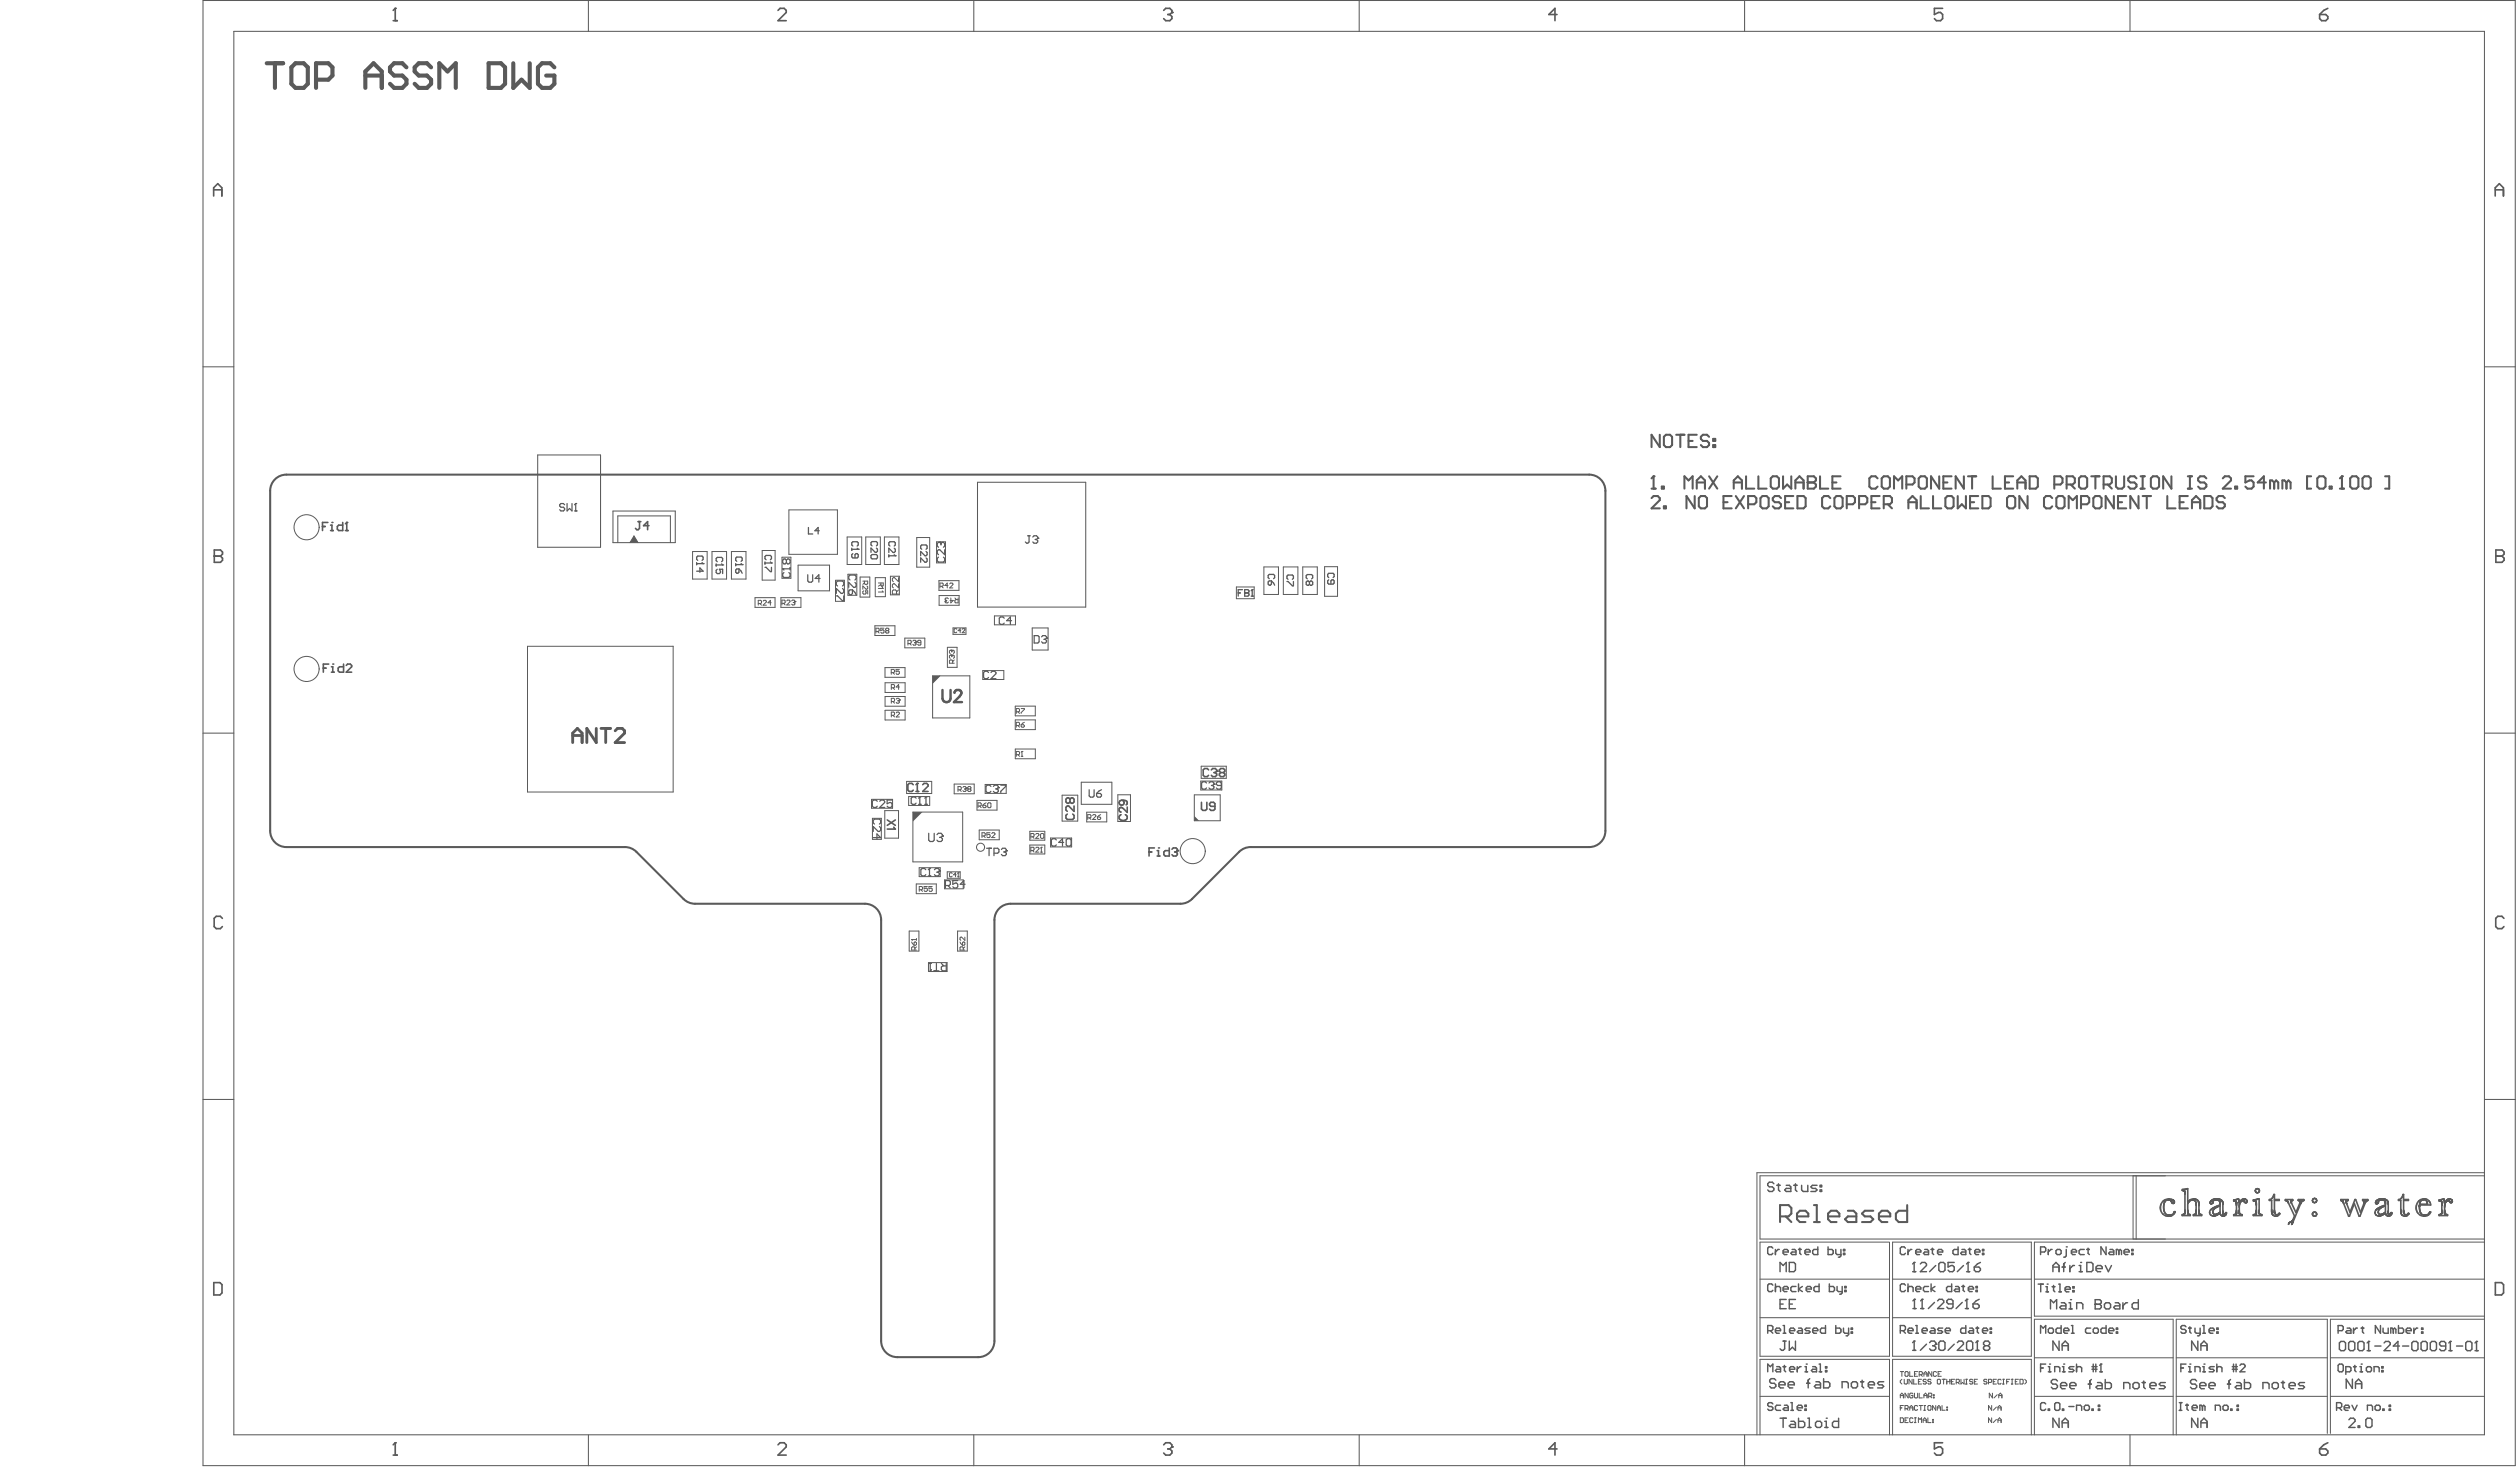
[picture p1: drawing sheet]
<svg xmlns="http://www.w3.org/2000/svg" width="518mm" height="302mm" viewBox="0 0 518 302" stroke-linecap="round" stroke-linejoin="round" font-family="sans-serif">
<g fill="#5a5a5a">
<path d="M130.3 110.2l.9 1.3h-1.7z"/>
<path d="M245.5 167.7l1 1h-1z"/>
<path d="M187.7 166.9h1.9l-1.9 2z"/>
<path d="M191.7 138.9h1.5l-1.5 1.5z"/>
</g>
<g fill="none" stroke="#5a5a5a" stroke-width=".21">
<path d="M110.5 93.5h13v19h-13zM201 99.1h22.2v25.7h-22.2zM126 105.1h12.8v6.4h-12.8zM127 111.5v-5.4h10.8v5.4M129.5 111.5l.8-1.3 .9 1.3M142.4 113.4h3v5.6h-3zM146.4 113.4h3v5.6h-3zM150.4 113.4h3v5.6h-3zM156.7 113.2h2.7v6.1h-2.7zM160.8 114.5h1.8v4.4h-1.8zM162.2 104.8h10v9.2h-10zM164.1 116.2h6.4v5.3h-6.4z"/>
<path d="M171.8 119.3h1.8v4.3h-1.8zM174.2 110.4h3v5.6h-3zM174.3 118h1.9v4.4h-1.9zM176.8 118.6h2v4.1h-2zM177.4 119.5h1v.5l-.2 .1h-.3l-.2-.1v-.5M177.7 119.8l-.3 .3M178 110.4h3v5.6h-3zM179.9 118.7h2.1v4h-2.1zM180.6 119.8h1l-.1 .7-.3-.1-.1-.6M181.8 110.4h3v5.6h-3zM183.1 118.5h1.8v3.8h-1.8zM184.7 118.7v.9l-.8-.9-.4 .2v.5l.2 .2"/>
<path d="M188.5 110.5h2.6v6.1h-2.6zM192.5 111.4h1.9v4.3h-1.9zM193 119.4h4.2v2h-4.2zM259.8 116.5h3v5.7h-3zM263.8 116.5h3v5.7h-3zM267.8 116.5h3v5.7h-3zM272.3 116.5h2.7v6.1h-2.7zM108.4 132.9h30v29.9h-30zM155.2 122.9h4.1v2h-4.1zM155.9 124.1h.5l.2-.2v-.3l-.2-.2h-.5v1M156.2 124.1l.4 .3M156.9 123.6l.2-.2h.3l.1 .2v.1l-.6 .7h.6"/>
<path d="M158.5 123.9h-.6l.5-.5v1M160.5 122.9h4.2v2h-4.2zM160.8 124h.5l.1-.1v-.4l-.1-.1h-.5v1M161.1 124l.3 .4M161.8 123.5l.1-.1h.3l.2 .1v.2l-.6 .7h.6M162.7 123.5l.2-.1h.3l.2 .3M163.1 123.9h.1M163.2 123.9l.2 .1-.2 .4h-.3l-.2-.2M163.4 123.7h.1M163.4 123.7l-.2 .2M177.6 121.5l-.2 .1v.4l.2 .1h.3l.2-.1-.2-.5h.5v.6M178.2 120.5l.2 .1v.4l-.2 .1h-.1l-.7-.6v.6"/>
<path d="M179.9 128.6h4.1v2h-4.1zM180.1 129.8h.5l.1-.2v-.3l-.1-.2h-.5v1M180.4 129.8l.3 .3M181.1 120.2l-.5 .3M181.4 120.7l.2 .3h-1M181.4 121.5l.2 .2h-1M181.7 129.1h-.6v.5l.3-.1 .3 .1v.4l-.1 .1h-.4l-.1-.1M181.9 137.2h4.2v2h-4.2zM182.2 129.6l-.1-.1 .1-.4h.4l.1 .2-.1 .3M182.2 129.6l-.1 .2 .1 .3h.4l.1-.1-.1-.4M182.2 129.6h.4M184.3 122.1v-.6l-.2-.2h-.4l-.2 .2v.6h1.2"/>
<path d="M184.7 120v.9l-.8-.9-.4 .2v.4l.2 .3M184.7 121.3l-.4 .4M186 131.2h4.1v2h-4.1zM186.7 132.3h.5l.1-.2v-.3l-.1-.2h-.5v1M187 132.3l.3 .3M187.7 131.8l.1-.2h.4l.1 .4M188 132.1h.2M188.2 132.1l.1 .2-.1 .3h-.4l-.1-.1M188.3 132h.1M188.3 132l-.1 .1M189.3 132.1h-.5l-.1-.1 .1-.4h.4l.1 .2v.7l-.1 .1h-.4l-.1-.1M191.7 138.9h7.7v8.7h-7.7z"/>
<path d="M193.1 122.4h4.1v2h-4.1zM193.2 138.9l-1.5 1.5M193.2 120.5h.5l.2-.1v-.4l-.2-.1h-.5v1M193.6 120.5l.3 .4M194.3 123.6h.1M194.3 123.6l.2 .3h.3l.2-.1M194.5 123.4h.1M194.5 123.4l-.2 .2M194.8 133.1h2v4.1h-2zM194.9 120.4h-.7l.5-.5v1M195 123.1l-.2-.2h-.3l-.2 .2 .2 .3M195.2 120l.2-.1h.3l.2 .1v.2l-.7 .7h.7"/>
<path d="M195.5 122.9v1l.5-.5h-.7M195.5 134.7h.1M195.5 133.7h.1M195.5 133.7l-.3 .1v.4l.2 .1M195.5 134.7l-.3 .1v.4l.2 .1M195.5 134.7l.2 .1M195.5 133.7l.2 .1M195.7 133.8l.2-.1 .3 .1v.4l-.2 .1M195.7 134.8l.2-.1 .3 .1v.4l-.2 .1M195.7 133.8v.2M195.7 134.8v.2M195.9 136.3v-.5l-.2-.1h-.3l-.2 .1v.5h1"/>
<path d="M195.9 129.1h2.7v1.3h-2.7zM196.2 135.7l-.3 .3M196.3 122.9l.3 .4M197 122.9v1h-.5l-.2-.1v-.4l.2-.1h.5M202 137.8h4.4v1.9h-4.4zM204.4 126.6h4.4v1.8h-4.4zM212.2 129.1h3.3v4.5h-3.3zM254.2 120.7h3.6v2.4h-3.6zM182 140.4h4.1v1.9h-4.1zM182 143.2h4.1v2h-4.1zM182 146h4.1v2h-4.1zM183.2 141.4h.5l.2-.2v-.3l-.2-.2h-.5v1"/>
<path d="M183.2 144.2h.5l.2-.1v-.4l-.2-.1h-.5v1M183.2 147h.5l.2-.1v-.3l-.2-.2h-.5v1M183.6 147l.3 .4M183.6 144.2l.3 .4M183.6 141.4l.3 .3M184.2 146.6l.2-.2h.3l.2 .2v.1l-.7 .7h.7M184.2 143.7l.2-.1h.3l.2 .3M184.6 144.1h.1M184.7 144.1l.2 .1-.2 .4h-.3l-.2-.2M184.9 143.9h.1M184.9 141.2h-.7l.5-.5v1M184.9 143.9l-.2 .2"/>
<path d="M208.7 145.2h4.1v2h-4.1zM208.7 148h4.1v2h-4.1zM208.7 154h4.2v2h-4.2zM247 157.5h5.1v2.5h-5.1zM179.2 164.3h4.3v1.8h-4.3zM179.4 168.2h1.8v4.3h-1.8zM181.9 166.6h2.8v5.7h-2.8zM186.4 160.6h5.1v2.5h-5.1zM186.8 163.7h4.3v1.9h-4.3zM187.7 166.9h10.2v10.3h-10.2zM189 178.4h4.3v1.8h-4.3zM194.7 179.2h2.7v1.3h-2.7z"/>
<path d="M196.2 161.2h4.1v2h-4.1zM200.9 164.5h4.1v2h-4.1zM201.3 170.6h4.1v2h-4.1zM202.5 161.3h4.4v1.8h-4.4zM211.7 170.9h3.1v1.8h-3.1zM211.7 173.7h3.1v1.8h-3.1zM211.9 172h.5l.2-.2v-.3l-.2-.2h-.5v1M211.9 174.8h.5l.2-.1v-.4l-.2-.1h-.5v1M212.3 174.8l.3 .4M212.3 172l.3 .3M212.9 174.3l.2-.1h.3l.2 .1v.2l-.7 .7h.7M212.9 171.5l.2-.2h.3l.2 .2v.2l-.7 .6h.7"/>
<path d="M213.9 175.2h.4M213.9 171.5l.2-.2h.3l.2 .2v.7l-.2 .1h-.3l-.2-.1zM214.1 174.2h.1M214.1 174.2v1M214.1 174.2l-.2 .1M216 172.3h4.3v1.8h-4.3zM218.4 163.5h3.2v5.3h-3.2zM222.3 160.8h6.3v4.5h-6.3zM223.4 167h4.1v2h-4.1zM223.6 168.1h.5l.2-.1v-.4l-.2-.1h-.5v1M224 168.1l.3 .4M224.6 167.6l.2-.1h.3l.2 .1v.2l-.7 .7h.7"/>
<path d="M225.6 168h.5l.2 .3-.2 .2h-.3l-.2-.2zM226.3 167.5l-.7 .5M229.8 163.4h2.6v5.5h-2.6zM245.5 163.4h5.4v5.3h-5.4zM246.9 160.6h4.3v1.8h-4.3zM186.9 191.4h2v4.1h-2zM187.4 193.1h.1M187.4 193.6l.5 .7M187.4 193.1h1M187.4 193.1l.2 .2M188.1 195.3v-.5l-.2-.2h-.3l-.2 .2v.5h1M188.1 193.6l.3 .2v.3l-.1 .2h-.4v-.5z"/>
<path d="M188.4 181.7h4.1v2h-4.1zM188.4 194.6l-.3 .4M188.4 193v.3M190.9 197.9h3.8v1.8h-3.8zM194.2 180.9h3.8v1.8h-3.8zM196.9 191.4h2v4.1h-2zM197.4 193.6l.5 .7M198 195.3v-.5l-.1-.2h-.4l-.1 .2v.5h1M198 193.6l.4 .2v.3l-.2 .2h-.3v-.5zM198.4 192.6v.7l-.7-.7-.3 .2v.3l.1 .2M198.4 194.6l-.4 .4"/>
</g>
<g fill="none" stroke="#5a5a5a" stroke-width=".27">
<path d="M143.2 115.6v.5M143.2 115.9h1.4M143.2 117.4h1.4l-.7-.6v.8M143.4 115.2l-.2-.2v-.5l.2-.2h.9l.3 .2v.5l-.3 .2M144.3 115.6l.3 .3M144.6 115.9h.1M147.2 115.9v.5M147.2 116.1h1.4M147.5 115.5l-.3-.3v-.4l.3-.2h.8l.3 .2v.4l-.3 .3M147.5 117l-.3 .2v.5l.3 .2h.4l.2-.2-.2-.7h.7v.9M148.3 115.9l.3 .2M148.6 116.1h.1"/>
<path d="M151.3 115.8v.5M151.3 116.1h1.3M151.5 115.4l-.2-.2v-.5l.2-.2h.9l.2 .2v.5l-.2 .2M151.5 117h.4v.6l-.2 .2-.4-.2v-.4zM151.9 117l.7 .8M152.4 115.8l.2 .3M152.6 116.1h.1M175.1 112.7v.4M175.1 112.9h1.3M175.3 112.3l-.2-.3v-.4l.2-.2h.9l.2 .2v.4l-.2 .3M175.3 113.8l-.2 .2v.5l.2 .2h.9l.2-.2v-.5l-.2-.2-.4 .2v.7M176.2 112.7l.2 .2"/>
<path d="M176.4 112.9h.1M179.3 112.2l-.2-.2v-.4l.2-.3h.9l.2 .3v.4l-.2 .2M179.3 114h.9l.2 .2v.5l-.2 .2h-.9l-.2-.2v-.5zM180.2 112.7l.2 .2v.4l-.2 .3h-.2l-.9-.9v.9M189.5 112.9l-.2-.2v-.4l.2-.3h.9l.2 .3v.4l-.2 .2M190.4 113.4l.2 .2v.4l-.2 .2h-.2l-.9-.8v.8M190.4 114.7l.2 .2v.5l-.2 .2h-.2l-.9-.9v.9M260.9 119.4h.5v.7l-.2 .2-.5-.2v-.5zM260.9 119l-.2-.3v-.4l.2-.2h.9l.3 .2v.4l-.3 .3M261.4 119.4l.7 .9M264.6 119.5h.2l.9 .9h.2v-.9M264.8 119.1l-.2-.2v-.5l.2-.2h.9l.2 .2v.5l-.2 .2"/>
<path d="M268.8 119l-.3-.2v-.5l.3-.2h.9l.2 .2v.5l-.2 .2M269.2 119.7l.2-.3 .5 .3v.4l-.2 .2-.5-.2M269.2 119.7l-.2-.3-.5 .3v.4l.3 .2 .4-.2M269.2 119.7v.4M273.2 118.7l-.2-.2v-.4l.2-.2h.9l.2 .2v.4l-.2 .2M273.2 119.2l-.2 .2v.5l.2 .2h.9l.2-.2v-.5l-.5-.2-.2 .2v.7"/>
</g>
<g fill="none" stroke="#5a5a5a" stroke-width=".25">
<path d="M160.9 116.9h.1M160.9 116.9h1.5M160.9 116.9l.3 .3M161.2 117.7l-.3 .2v.6l.3 .2h1l.2-.2v-.6l-.2-.2M161.7 115.2l-.3-.3h-.2l-.3 .3v.5l.3 .2h.2l.3-.2M161.7 115.2l.2-.3h.3l.2 .3v.5l-.2 .2h-.3l-.2-.2M161.7 115.2v.5M162.4 116.7v.5M166.1 118.2v1.2l.2 .3h.5l.3-.3v-1.2M168.6 118.9h-1l.7-.7v1.5M174.7 119.2l-.2-.2v-.5l.2-.3h1.1l.2 .3v.5l-.2 .2M175.8 119.7l.2 .3v.5l-.2 .2h-.3l-1-1v1"/>
<path d="M192.9 114.5l-.2 .3v.5l.2 .2h1.1l.2-.2v-.5l-.2-.3M193.2 111.5h.1M193.2 111.5h-.3l-.2 .2v.5l.2 .3M193.2 111.5l.3 .2M193.5 111.7l.2-.2h.3l.2 .2v.5l-.2 .3M193.5 111.7v.3M194.2 113v1l-1-1h-.3l-.2 .3v.5l.2 .2M211.3 110.1h.5M211.6 110.1v1.3l-.3 .3h-.2l-.3-.3M212.3 110.4l.3-.3h.5l.2 .3v.2M212.8 110.9h.3M213.1 110.9l.2 .3v.2l-.2 .3h-.5l-.3-.3"/>
<path d="M213.3 110.6h.1M213.3 110.6l-.2 .3M171.9 122.5h.3l1 1h.3v-1M172.2 120.5l-.3-.3v-.5l.3-.2h1l.3 .2v.5l-.3 .3M173.2 121l.3 .2v.5l-.3 .3h-.3l-1-1v1M174.7 121.3h.6v.7l-.3 .3h-.3l-.2-.3v-.5zM175.3 121.3l.7 1M212.6 130.7h.8l.2 .2v1l-.2 .3h-.8zM214.1 130.9l.3-.2h.5l.3 .2v.3M214.6 131.4h.3M214.9 131.4l.3 .3v.2l-.3 .3h-.5l-.3-.3M215.2 131.2h.1"/>
<path d="M215.2 131.2l-.3 .2M179.5 172.2h1.5l-.7-.8v1M179.8 169.4l-.3-.3v-.5l.3-.2h1l.2 .2v.5l-.2 .3M180.8 169.9l.2 .3v.5l-.2 .2h-.3l-1-1v1M191 198h.5M191.2 199.6h.1M191.2 198v1.6M191.5 199.3l-.3 .3M192 199.6h1M192.5 198v1.6M193.5 198l.5 .6M194.5 198v1.6h-.7l-.3-.3v-.5l.3-.2h.7"/>
</g>
<g fill="none" stroke="#5a5a5a" stroke-width=".33">
<path d="M66.3 108.2h.6M67.4 107.4h-1.1v1.7M68 109.1h.5M68 108h.2v1.1M219.4 167.3l-.3 .3v.6l.3 .3h1.1l.3-.3v-.6l-.3-.3M220 164.3l-.3-.3h-.3l-.3 .3v.5l.3 .3h.3l.3-.3M220 164.3l.3-.3h.2l.3 .3v.5l-.3 .3h-.2l-.3-.3M220 164.3v.5M220.8 165.7v1.1l-1.1-1.1h-.3l-.3 .3v.5l.3 .3M230.5 167.5a.61 .61 0 0 0-.4 .7 .61 .61 0 0 0 .6 .5h.4a.61 .61 0 0 0 .6-.5 .61 .61 0 0 0-.3-.7M230.6 164.5a.78 .78 0 0 1 1.1 .6l-.2 .3M231.7 165.9v1.1l-.7-.8-.6-.2-.2 .1-.1 .5 .4 .3"/>
<circle cx="230.6" cy="165" r=".52"/>
</g>
<circle cx="68.2" cy="107.4" r=".17" fill="#5a5a5a"/>
<path d="M70.5 107.4v1.7h-.9l-.2-.3v-.6l.2-.2h.9M71 109.1h.6M71.3 107.4v1.7" fill="none" stroke="#5a5a5a" stroke-width=".33"/>
<circle cx="71.3" cy="107.4" r=".17" fill="#5a5a5a"/>
<path d="M71.3 107.4l-.3 .3M131.2 107.2h.6M131.5 107.2v1.4l-.3 .3h-.3l-.3-.3M133.4 108.1h-1.1l.8-.9v1.7M187.8 161.3l-.3-.3h-.6l-.3 .3v1.1l.3 .3h.6l.3-.3M188.3 162.7h.6M188.6 161v1.7" fill="none" stroke="#5a5a5a" stroke-width=".33"/>
<path d="M116.1 103.8l-.3-.3h-.5l-.2 .3v.2l.2 .3h.5l.3 .2v.3l-.3 .2h-.5l-.2-.2M116.6 103.5v1.5l.5-.5 .5 .5v-1.5M118.1 105h.5M118.4 103.5h.1M118.4 103.5v1.5M118.4 103.5l-.3 .3" fill="none" stroke="#5a5a5a" stroke-width=".25"/>
<path d="M195.8 179.6l-.2-.2-.4 .2v.5l.1 .1 .5-.1M196.6 179.8h-.6l.4-.4v.8M197 179.4h.1M197 179.4v.8M197 179.4l-.1 .2M189 182.9h.5l.2-.2v-.3l-.2-.2h-.5v1M189.3 182.9l.4 .3M190.7 182.2h-.7v.5l.3-.1 .4 .1v.4l-.2 .1h-.3l-.2-.1M191.7 182.2h-.7v.5l.3-.1 .4 .1v.4l-.2 .1h-.3l-.2-.1M196.9 180.2h.2" fill="none" stroke="#5a5a5a" stroke-width=".21"/>
<circle cx="188.6" cy="161" r=".17" fill="#5a5a5a"/>
<path d="M188.6 161l-.3 .3M189.7 161.3l.3-.3h.5l.3 .3v.3l-1.1 1.1h1.1M236.2 175.1h.6M237.3 174.3h-1.1v1.7M237.9 176h.5M237.9 174.9h.3v1.1" fill="none" stroke="#5a5a5a" stroke-width=".33"/>
<path d="M183.2 138.3h.5l.2-.2v-.3l-.2-.2h-.5v1M183.6 138.3l.3 .3M184.9 137.6h-.7v.5l.5-.2 .2 .2v.3l-.2 .2h-.3l-.2-.2" fill="none" stroke="#5a5a5a" stroke-width=".21"/>
<circle cx="238.2" cy="174.3" r=".17" fill="#5a5a5a"/>
<path d="M240.4 174.3v1.7h-.8l-.3-.3v-.6l.3-.2h.8M240.9 174.6l.3-.3h.6l.3 .3v.3" fill="none" stroke="#5a5a5a" stroke-width=".33"/>
<circle cx="242.1" cy="174.9" r=".17" fill="#5a5a5a"/>
<path d="M66.5 137.3h.5M67.6 136.5h-1.1v1.7M68.1 138.2h.6M68.1 137.1h.3v1.1M241.5 175.1h.3M241.8 175.1l.3 .3v.3l-.3 .3h-.6l-.3-.3M242.1 174.9l-.3 .2" fill="none" stroke="#5a5a5a" stroke-width=".33"/>
<path d="M206.5 127.1l-.3-.3h-.5l-.3 .3v1l.3 .2h.5l.3-.2M208 127.6h-1l.7-.8v1.5M217.2 172.7l-.3-.3h-.5l-.2 .3v1l.2 .2h.5l.3-.2M218.7 173.2h-1l.7-.8v1.5M219.5 172.4h.5l.2 .3v1l-.2 .2h-.5l-.3-.2v-1zM223.9 162.3v1.3l.3 .3h.5l.2-.3v-1.3M225.4 163.1h.8l.3 .3v.2l-.3 .3h-.5l-.3-.3zM226.5 162.3l-1.1 .8" fill="none" stroke="#5a5a5a" stroke-width=".25"/>
<g fill="none" stroke="#5a5a5a" stroke-width=".21">
<path d="M208.9 146.3h.5l.2-.1v-.4l-.2-.1h-.5v1M208.9 149.2h.5l.2-.2v-.3l-.2-.2h-.5v1M208.9 155.1h.5l.2-.1v-.4l-.2-.1h-.5v1M209.3 146.3l.3 .4M209.3 149.2l.3 .3M209.3 155.1l.3 .4M209.9 145.7h.7l-.7 1M209.9 149h.5l.2 .3-.2 .2h-.3l-.2-.2zM209.9 155.5h.4M210.1 154.5h.1M210.1 154.5l-.2 .1M210.1 154.5v1"/>
<path d="M210.6 148.5l-.7 .5"/>
</g>
<circle cx="68.4" cy="136.5" r=".17" fill="#5a5a5a"/>
<path d="M70.6 136.5v1.7h-.8l-.3-.3v-.6l.3-.2h.8M71.2 136.8l.3-.3h.5l.3 .3v.3l-1.1 1.1h1.1M248.5 158.3l-.3-.3h-.6l-.2 .3v1.1l.2 .2h.6l.3-.2M249 158.3l.3-.3h.6l.2 .3v.2M182.4 168.6l1.7 1.1M183.8 170l.3 .4h-1.7M184.1 168.6l-1.7 1.1M247 164.9v1.4l.3 .3h.5l.3-.3v-1.4M249.8 165.8h-.9l-.2-.3v-.3l.2-.3h.6l.3 .3v1.1l-.3 .3h-.6l-.2-.3" fill="none" stroke="#5a5a5a" stroke-width=".33"/>
<path d="M117.7 152.6v-1.9l1-1 1 1v1.9M117.7 151.2h2M122.6 149.7v2.9l-2-2.9v2.9M123.6 149.7h1.9M124.5 149.7v2.9M126.5 150.2l.5-.5h.9l.5 .5v.5l-1.9 1.9h1.9" fill="none" stroke="#5a5a5a" stroke-width=".58"/>
<g fill="none" stroke="#5a5a5a" stroke-width=".25">
<path d="M203.2 138.2l-.2-.2h-.5l-.3 .2v1.1l.3 .2h.5l.2-.2M203.7 138.2l.3-.2h.5l.2 .2v.3l-1 1h1M180.4 164.7l-.3-.2h-.5l-.3 .2v1l.3 .3h.5l.3-.3M180.9 164.7l.2-.2h.5l.3 .2v.3l-1 1h1M183.4 164.5h-1v.7l.5-.2h.2l.3 .2v.5l-.3 .3h-.5l-.2-.3M188.3 164.1l-.2-.3h-.5l-.3 .3v1l.3 .2h.5l.2-.2M188.9 165.3h.5M189.1 163.8h.1M189.1 163.8v1.5M189.1 163.8l-.2 .3M190.1 165.3h.5M190.3 178.8l-.2-.3h-.5l-.3 .3v1l.3 .3h.5l.2-.3"/>
<path d="M190.4 163.8h.1M190.4 163.8v1.5M190.4 163.8l-.3 .3M190.9 171.3v1.4l.3 .3h.6l.3-.3v-1.4M191.1 178.5h.1M191.1 178.5v1.6M191.1 178.5l-.3 .3M192.1 178.8l.3-.3h.5l.2 .3v.2M192.6 179.3h.3M192.6 171.6l.3-.3h.6l.2 .3v.3M192.9 179.3l.2 .2v.3l-.2 .3h-.5l-.3-.3M193.1 179h.1"/>
<path d="M193.1 179l-.2 .3M193.2 172.1h.3M193.5 172.1l.2 .3v.3l-.2 .3h-.6l-.3-.3M193.7 171.9h.1M193.7 171.9l-.2 .2M202.8 174.4h1M203.3 174.4v1.5M203.7 161.7l-.2-.3h-.5l-.3 .3v1l.3 .2h.5l.2-.2M204.2 161.7l.3-.3h.5l.2 .3v.2M204.4 175.4h.7l.3-.3v-.5l-.3-.2h-.7v1.5M204.7 162.2h.3M205 162.2l.2 .2v.3l-.2 .2h-.5l-.3-.2"/>
<path d="M205.2 161.9h.1M205.2 161.9l-.2 .3M205.7 161.4h1.1v.3l-1.1 1v.2M205.9 174.6l.2-.2h.5l.3 .2v.3M206.4 175.1h.2M206.6 175.1l.3 .3v.2l-.3 .3h-.5l-.2-.3M206.9 174.9h.1M206.9 174.9l-.3 .2M248 161l-.2-.3h-.5l-.3 .3v1l.3 .2h.5l.2-.2M248.6 161l.2-.3h.5l.3 .3v.2M249.1 161.5h.2M249.3 161.5l.3 .2v.3l-.3 .2h-.5l-.2-.2"/>
<path d="M249.6 161.2h.1M249.6 161.2l-.3 .3M251.1 161.5h-.8l-.2-.3v-.2l.2-.3h.5l.3 .3v1l-.3 .2h-.5l-.2-.2M190.8 180.1h.5M194.4 182h.7l.3-.2v-.5l-.3-.3h-.7v1.5M194.9 182l.5 .5M196.9 181h-1v.8l.5-.3h.2l.3 .3v.5l-.3 .2h-.5l-.2-.2M198.4 181.8h-1l.8-.8v1.5"/>
</g>
<g fill="none" stroke="#5a5a5a" stroke-width=".27">
<path d="M157.3 116.6h.2l.9 .9h.2v-.9M157.3 115.5v.5M157.3 115.7h1.3M157.5 115.1l-.2-.3v-.4l.2-.2h.9l.2 .2v.4l-.2 .3M158.4 115.5l.2 .2M158.6 115.7h.1M166.2 108.4v1.4h.9M168.4 109.1h-.9l.7-.7v1.4M182.7 114v.5M182.7 114.2h1.4M183 112.3l-.3-.3v-.4l.3-.2h.8l.3 .2v.4l-.3 .3M183.8 112.7l.3 .2v.5l-.3 .2h-.2l-.9-.9v.9"/>
<path d="M183.8 114l.3 .2M184.1 114.2h.1"/>
</g>
<g fill="none" stroke="#5a5a5a" stroke-width=".21">
<path d="M196.7 129.4l-.1-.2-.5 .2v.5l.2 .2 .4-.2M197.5 129.6h-.5l.4-.4v.9M197.8 129.4l.2-.2 .4 .2-.6 .7h.6M197 162.4h.5l.1-.2v-.3l-.1-.2h-.5v1M197.3 162.4l.3 .3M198 161.9l.1-.2h.4l.1 .3M198.3 162.2h.2M198.5 162.2l.1 .2-.1 .3h-.4l-.1-.2M198.6 162h.1M198.6 162l-.1 .2M199.1 162.2l-.1-.2 .1-.3h.4l.1 .2-.1 .3M199.1 162.2h.4"/>
<path d="M199.1 162.2l-.1 .2 .1 .3h.4l.1-.2-.1-.3M201.1 165.7h.5l.1-.2v-.3l-.1-.2h-.5v1M201.4 165.7l.3 .3M201.9 171.8h.5l.2-.1v-.4l-.2-.1h-.5v1M202.1 165.5h.5l.1 .4-.1 .1h-.4l-.1-.1zM202.2 171.8l.4 .4M202.7 165l-.6 .5M203.2 165h.4l.1 .2v.7l-.1 .1h-.4l-.1-.1v-.7zM203.5 171.2h-.6v.5l.3-.2 .3 .2v.3l-.1 .2h-.3l-.2-.2M203.9 171.3l.1-.1h.4l.1 .1v.2l-.6 .7h.6"/>
</g>
<path d="M193.8 141.8v1.8a.84 .84 0 0 0 .8 .7 .84 .84 0 0 0 .8-.7v-1.8M196.2 142.4l.3-.4 .7-.2a.61 .61 0 0 1 .3 1l-1.4 1.5h1.7" fill="none" stroke="#5a5a5a" stroke-width=".5"/>
<circle cx="250.1" cy="158.5" r=".17" fill="#5a5a5a"/>
<g fill="none" stroke="#5a5a5a" stroke-width=".33">
<path d="M249.6 158.8h.3M249.9 158.8l.2 .3v.3l-.2 .2h-.6l-.3-.2M250.1 158.5l-.2 .3M251 158.8h.5M251 158.8l-.3 .3v.3l.3 .2h.5l.3-.2v-.3l-.3-.3M251 158.8l-.3-.3v-.2l.3-.3h.5l.3 .3v.2l-.3 .3M444.2 248.3v.3M444.2 247.8v.3M444.6 249.5l.1 .1M444.8 246.8l-.1 .2M444.8 248.3l.2 1M444.9 247.5l-.1 .6"/>
<path d="M445.1 247h.1M445.7 250h.1M445.7 249.8h.1M445.8 246.6l-.2 .1M446.2 246.7h.1M446.3 246.7h.1M446.3 246.8h.1M446.4 246.8h.1M446.4 246.8v.1M446.4 246.9h.1M446.4 249.9l-.1 .1M446.4 247h.1"/>
<path d="M446.4 249.7l-.2 .1M446.4 247l.1 .1M446.5 247.1h.1M446.7 246.6v.1M446.7 246.7h.1M446.8 246.7h.1M446.8 246.7v.1M446.8 246.8h.1M446.9 246.8h.1M446.9 249.3l.1-.2h.2l-.1 .2M446.9 246.8l.1 .1M447 246.9h.1"/>
<path d="M448.7 244.7h.1M448.8 244.7h.1M448.8 249.7h-.2v.2M448.8 249.7h.1M448.9 244.7h.1M448.9 249.7h.1M449 244.7h.1M449 249.7h-.1M449 244.7v.1M449 249.7h.1M449 244.8h.1M449 249.6v.1"/>
<path d="M449 249.6h.1M449.1 244.8h.1M449.1 249.6h.1M449.1 244.9h.1M449.2 245h.1M449.2 245.1h.1M449.2 244.5h-.5v.2M449.2 249.4h.1M449.2 245.1v.1M449.2 245.2h.1M449.2 249.3v.1M449.2 249.3h.1"/>
<path d="M449.2 245.2v.1M449.2 245.3h.1M449.2 249.2h.1M449.2 249.2v.1M449.2 245.3v.1M449.2 249.1h.1M449.2 249.1v.1M449.2 245.4h.1M449.2 249v.1M449.2 245.4v.1M449.2 248.9v.1M449.2 248.8v.2"/>
<path d="M449.8 247.4v1.4M449.8 248.8h.1M449.8 244.4h-.2M449.8 248.8v.1M449.8 248.9v.3M449.8 249h.1M449.8 249.2h.1M449.8 249.2v.1M449.8 249.3h.1M449.8 249.3v.1M449.8 249.4h.1M449.8 249.4v.1"/>
<path d="M449.9 249.6h.1M450 249.6v.1M450 249.7h.1M450.1 246.8l-.3 .2M450.1 249.7h.1M450.1 246.9l-.1 .2M450.2 249.7h.1M450.2 249.7l.1 .2M450.8 246.7h.2M451 246.5h-.1M451 246.5h.4M451.1 249.7h-.2v.2"/>
<path d="M451.1 249.7h.1M451.2 249.7h-.1M451.2 249.7h.1M451.2 246.8h.1M451.2 246.8l.1 .1M451.3 249.7h-.1M451.3 249.7h.1M451.3 249.6h.1M451.4 249.6h-.1M451.5 249.4h.1M451.5 247.4v.1M451.5 249.3v.1"/>
<path d="M451.5 249.3h.1M451.5 247.5h.1M451.5 247.5v1.7M451.5 249.2v.1M451.5 249.2h.1M451.5 248.9h.1M451.6 246.6l.2 .2M452 247v.1M452 247.1h.1M452.1 247.4v1.7M452.1 249h.1M452.1 249.1h.1"/>
<path d="M452.1 249.1v.1M452.1 249.2h.1M452.1 249.2v.1M452.1 249.3h.1M452.1 249.3v.1M452.1 249.4h.1M452.1 249.5h.1M452.2 249.6h.1M452.3 249.7h.1M452.4 249.7h.1M452.5 249.7h.1M454.3 249.3v.1"/>
<path d="M454.4 247.1h.1M454.5 247l-.1 .1M454.5 247h.1M454.5 249.7v.1M454.6 247.4h.1M454.7 247.4h.1M454.7 246.7l-.2 .3M454.9 249.2h.1M454.9 249.2l.1 .1M455 247.1h.1M455 247v.1M455 247h.1"/>
<path d="M455.1 249.5h.1M455.2 248.6l-.1 .1M455.2 248.5v.1M455.2 246.7h.1M455.3 246.7h-.1M455.3 246.7h.1M455.4 246.7h-.1M455.4 249.7h.1M455.4 246.7h.1M455.5 246.6l-.1 .1M455.5 249.7h-.1M455.5 246.6h.1"/>
<path d="M455.5 249.7h.1M455.6 249.6l-.1 .1M455.6 246.6h-.1M455.7 249.6h-.1M455.7 246.6l.3 .1M455.7 246.6h-.1M455.8 247.9l-1.4 .9M456 246.5l-1.2 .2M456 249.7l-1 .3M456 248l-.8 .5M456 249.5l-.3 .1M456.4 247h.1"/>
<path d="M456.4 247.1h.1M456.4 246.5l.2 .2M456.4 247.4v.3M456.4 249.4h.1M456.4 247.9v1.3M456.4 249.4l.1 .3M456.6 246.7h.1M456.7 246.7l.2 .2M456.8 249.9h.1M456.9 246.9v.1M456.9 249.9l.2 .1M456.9 247h.1"/>
<path d="M456.9 247v.1M456.9 247.1h.1M457 247.5v1.4M457 249v.2M457 249.2h.1M457 249.2v.1M457 249.3h.1M457 249.3v.1M457 249.4h.1M457 249.4v.1M457 249.5h.1M457 249.5l.1 .1"/>
<path d="M457.1 250h.1M457.2 249.7h.1M457.3 249.7h.1M457.3 249.9l-.2 .1M457.5 249.5v.1M457.5 249.5h.1M457.5 249.4v.1M457.6 249.4h-.1M457.6 249.3v.1M457.6 249.3h.1M457.6 249.3h.1l-.1 .4M459.3 246.9h.1"/>
<path d="M459.4 246.7h-.2l.1 .2M459.4 249.7h-.2v.2M459.8 249.4v.1M459.8 249.4h.1M459.8 249.3h.1M459.8 249.1v.2M459.8 249.1h.1M459.8 247.4v.1M459.8 247.5h.1M459.8 247.5v1.5M459.8 249v.1M459.8 249h.1"/>
<path d="M459.8 247.7h.1M460.2 246.5l-.4 .1M460.2 246.5h.1M460.2 246.5l.1 .6M460.4 248.2v.8M460.4 248.8v.1M460.4 248.9v.2M460.4 249.1h.1M460.4 249.1v.1M460.4 249.2h.1M460.4 249.2v.1M460.4 249.3h.1"/>
<path d="M460.4 249.3v.1M460.4 249.4h.1M460.4 249.4v.1M460.4 247.6v.5M460.4 247.6h.1M460.4 247.5v.1M460.4 247.5h.1M460.5 249.6h.1M460.5 249.6l.1 .1M460.6 249.7h.1M460.7 249.7h.1M460.8 249.7h.1"/>
<path d="M460.8 246.9l-.1 .2M460.8 246.9h.1M460.8 249.7h.2v.2M460.9 246.9h-.1M460.9 246.9h.1M460.9 246.8v.1M460.9 246.8h.1M461 246.8h-.1M461 246.8h.1M461.1 246.8h-.1M461.1 246.7v.1M461.2 246.5l-.4 .2"/>
<path d="M461.2 246.7h-.1M461.3 246.8h.1M461.3 246.9h.1M461.4 246.9h.1M461.4 246.5h.1M461.4 247h.1M461.4 247v.1M461.4 247.1h.1M461.5 246.5h.1M461.8 246.6l.1 .1M461.9 246.7h.1M461.9 246.7v.1"/>
<path d="M463.4 246.9h.1M463.5 246.9h.1M463.5 249.7h-.1M463.5 249.7h.1M463.6 246.9h.1M463.6 249.7h-.1M463.6 249.7h.1M463.7 246.9h.1M463.7 249.7h.1M463.7 249.6h.1M463.8 247h.1M463.8 249.6h.1"/>
<path d="M463.8 244.5h.1M463.8 245.1h.1M463.8 247.1h.1M463.9 249.4h.1M463.9 249.3h.1M463.9 249.3v.1M463.9 247.5v1.5M463.9 249.1h.1M463.9 248.9v.4M463.9 248.8v.1M464.1 244.4h.1M464.1 245.2h.1"/>
<path d="M464.4 246.5l-1.1 .2v.2h.1M464.4 246.5h.1M464.4 244.5h.1M464.4 245.1h.1M464.4 248.8l.1 .4M464.4 248.9l.1 .1M464.5 249.2h.1M464.5 249.2v.1M464.5 249.3h.1M464.5 249.3v.1M464.5 249.4h.1M464.5 249.4v.1"/>
<path d="M464.5 249.5h.1M464.5 244.7v.1M464.5 244.8h.1M464.6 249.6h.1M464.7 249.7h.1M464.8 249.7h.1M464.8 249.7h.2v.2h-1.7v-.2h.1M466.5 246.6v.2h.5M467 248.7v.3M467 249v.1M467 249.1v.1M467 249.2h.1"/>
<path d="M467 249.2v.1M467 249.3h.1M467.1 249.3h.1M467.1 249.3v.1M467.1 249.4h.1M467.1 246.3l-.1 .1M467.2 249.7l.2 .1M467.3 246.1l.2-.5h.1v1h1v.2h-1M467.6 248.8h.1M467.6 248.8v.1M467.6 248.9v.1M467.6 249h.1"/>
<path d="M467.6 249v.1M467.6 249.1h.1M467.6 249.1v.1M467.6 249.2h.1M467.6 249.2v.1M467.6 249.3h.1M467.6 249.3v.1M467.6 249.4h.1M467.8 250h.1M467.8 249.6v.1M467.8 249.7h.1M468.4 249.9h-.2"/>
<path d="M468.4 249.6h.1M468.5 249.6h-.1M468.5 249.5v.1M468.7 249.5h-.2M469.9 246.8h.1M470 246.8h.1M470.1 246.8h.1M470.2 246.8v.1M470.2 246.9h.1M470.3 246.9h.1M470.3 247h.1M470.3 247l.1 .1"/>
<path d="M470.5 251.7h.1M470.6 251.4v.1M470.6 251.4h.1M470.7 251.4h-.1M470.7 251.3v.1M470.7 251.3h.1M470.8 251.3h-.1M470.8 251.2v.1M470.9 251.2h-.1M470.9 251.2h.1M471 246.9h.1M471 246.9v.1"/>
<path d="M471 251.2h-.1M471 247h.1M471 247v.1M471 251.2h.1M471 246.8h.1M471 251.1v.1M471.1 251.1h-.1M471.1 246.8h.1M471.1 251.1h.1M471.2 251.7h-.1M471.2 246.8h-.1M471.2 251.7h.1"/>
<path d="M471.2 251.6v.1M471.2 251.1h.1M471.2 246.8h.1M471.2 251.6h.1M471.2 251v.1M471.2 251h.1M471.3 251.5l-.1 .1M471.3 251h.1M471.3 251.5h.1M471.3 246.8h.1M471.3 250.9v.1M471.3 251.4v.1"/>
<path d="M471.3 250.9h.1M471.3 251.4h.1M471.4 250.9h-.1M471.4 246.6l-.1 .2M471.4 251.3l-.1 .1M471.4 250.8h.1M471.5 251l-.1 .3M472.5 246.8h.1M472.5 246.6v.2M472.6 246.8h.1M472.7 246.8h.1M472.8 246.8h.1"/>
<path d="M472.9 246.8v.1M472.9 246.9h.1M473.3 246.9h.1M473.4 246.8l-.1 .1M473.4 246.8h.1M473.5 246.8h-.1M473.5 246.8h.1M473.6 246.8h-.1M473.6 246.8h.1M473.7 246.6l-.1 .2M475.5 249.9h.1M475.5 247.1h.1"/>
<path d="M475.5 249.3h.1M475.8 249.1h.1M475.8 246.4h.1M475.9 250h-.1M476.1 246.5h.1M476.1 249.3h.1M476.2 249.9h-.1M476.2 249.3h.1M476.2 247.1h.1M476.2 249.9h.1M476.3 249.6h.1M481.2 246.8h.1"/>
<path d="M481.2 246.8v-.2h1.5v.2M481.3 246.8h.1M481.4 246.8h.1M481.5 246.8h.1M481.6 246.8h.1M481.6 246.9h.1M481.6 246.9v.1M481.7 247h.1M481.7 247v.1M481.7 247.1h.1M482.3 247h.1M482.3 246.9v.1"/>
<path d="M482.3 246.9h.1M482.3 247v.1M482.4 246.8h.1M482.5 247.4v.1M482.5 246.8h.1M482.6 246.8h-.1M482.6 246.8h.1M482.7 246.8h-.1M482.7 246.8h.1M482.8 250h.2M484.2 246.6h.1M485 250h.2"/>
<path d="M485.7 246.8h.1M485.7 246.6v.2M485.8 246.8h.1M485.9 246.8h.1M486 246.8h.1M486.1 246.9h.1M486.1 247.1h.1M486.1 247h.1M486.1 247v.1M486.3 247.1h.1M486.4 247l-.1 .1M486.4 247h.1"/>
<path d="M486.4 246.9v.1M486.4 246.9h.1M486.8 246.6v.2M486.8 246.8h.1M488.3 249.3v.1M488.4 247.1h.1M488.5 249.7v.1M488.5 247l-.1 .1M488.5 247h.1M488.5 246.9v.1M488.5 246.9h.1M488.5 247.4h.1"/>
<path d="M488.6 246.9h-.1M488.6 246.9h.1M488.6 247.4h.1M488.7 246.8l-.1 .1M488.7 247.4h-.1M488.7 246.7v.1M488.7 246.7h.1M488.9 249.2h.1M488.9 249.2l.1 .1M489 247.1h.1M489 247v.1M489 247h.1"/>
<path d="M489 250h.1M489.1 250h.1M489.2 246.7h.1M489.3 246.7h-.1M489.4 249.7h.1M489.4 246.7h-.1M489.4 246.7h.1M489.5 246.6l-.1 .1M489.5 249.7h-.1M489.6 246.6h.2M489.6 246.6h-.1M489.6 249.7h-.1"/>
<path d="M489.7 248.2l-.6 .5M489.7 249.8l-.6 .2M489.8 249.6l-.2 .1M489.8 247.9l-1.4 .9M489.8 246.5l-1 .2M490.2 246.8h.1M490.2 246.5l.4 .1M490.3 246.8v.1M490.3 246.9h.1M490.4 247h.1M490.4 247.1h.1M490.4 249.2l-.2 .2"/>
<path d="M490.4 247.4v.3M490.4 247.9v1.3M490.4 249.2h.1M490.4 249.4l-.2 .1M490.4 249.4v.1M490.4 249.5l.1 .2M490.6 246.6v.1M490.6 246.7h.1M490.7 246.7v.1M490.7 246.8h.1M490.8 246.8h.1M490.8 249.9l.2 .1"/>
<path d="M490.8 246.8l.1 .1M490.9 247h.1M490.9 247v.1M490.9 247.1h.1M491 250h.1M491 247.5h.1M491 247.5v1.4M491 249v.1M491 249.1h.1M491 249.1v.2M491 249.3h.1M491 249.3v.1"/>
<path d="M491 249.4h.1M491 249.4v.1M491 249.5h.1M491 249.6h.1M491.2 249.7h.1M491.2 250h-.2M491.3 249.9l-.1 .1M491.3 249.7h.1M491.3 249.9h.1M491.5 249.5v.1M491.5 249.5h.1M491.5 249.4v.1"/>
<path d="M491.5 249.4h.1M491.6 249.4h-.1M491.6 249.4h.1M491.6 249.3v.1M491.6 249.3h.1M491.6 249.3h.1v.1M491.7 249.5l-.1 .2M491.7 249.4v.1M493.1 246.6v.2M493.6 248.6v.5M493.6 249.1h.1M493.6 249.1v.1"/>
<path d="M493.6 249.2h.1M493.6 249.2v.1M493.6 249.3h.1M493.6 249.3v.1M493.6 249.4h.1M493.7 246.3l-.1 .1M493.8 249.7l.1 .1M493.9 246l.1-.4h.2v1h.9v.2h-.9M494.2 248.8v.2M494.2 249v.1M494.2 249.1h.1M494.2 249.1v.1"/>
<path d="M494.2 249.2h.1M494.2 249.2v.1M494.2 249.3h.1M494.2 249.3v.1M494.2 249.4h.1M494.4 249.6h.1M494.4 249.6v.1M494.9 249.9h-.2M495.2 249.6l-.1-.2-.2 .2M497 249.2v.1M497.3 246.9l-.1 .1M497.4 248h.1"/>
<path d="M497.4 248v.1M497.4 248.2l.3 1.2M497.4 247.9v.1M497.4 247.9h.1M497.4 247.8v.1M497.4 247.8h.1M497.4 247.7v.1M497.5 247.5h1.5M497.6 247v.1M498.3 246.5h.5M498.4 246.6h-.3M498.4 250h.1"/>
<path d="M498.8 249.8h-.5M499 247.5h.1M499 247.4v.1M499.3 249.7l-.1 .1M499.3 246.9l.2 .1M499.7 247.7h-2.3M499.7 249.1l-.3 .2M502.6 248.9h.1M502.6 249v.1M502.6 249.3h.1M502.6 249.3v.1M502.6 249.4h.1"/>
<path d="M502.6 247.6v1.7M502.6 247.6h.1M502.6 247.5v.1M502.7 247.5h-.1M502.7 249.6h.1M502.8 249.7h.1"/>
</g>
<path d="M254.6 121.9h.4M255.5 121.2h-.9v1.4M255.9 121.9h.1M255.9 121.2h.7l.2 .2-.2 .5 .2 .4-.2 .3h-.7zM255.9 121.9h.7M257.2 122.6h.5M257.4 121.2h.1M257.4 121.2v1.4M257.4 121.2l-.2 .2" fill="none" stroke="#5a5a5a" stroke-width=".27"/>
<g fill="none" stroke="#5a5a5a" stroke-width=".21">
<circle cx="63" cy="108.4" r="2.58"/>
<circle cx="63" cy="137.5" r="2.58"/>
<circle cx="201.6" cy="174.2" r=".83"/>
<circle cx="245.2" cy="175" r="2.58"/>
</g>
<circle cx="502.6" cy="249.4" r=".17" fill="#5a5a5a"/>
<g fill="none" stroke="#5a5a5a" stroke-width=".33">
<path d="M445 247.1l-.1 .4M446.5 247.1h.1M446.5 247.2h.1M446.7 247.4h.1M446.8 247.4h.1M447 247.3h.1M449.8 247v.1M450 247.1l-.2 .3M451.5 247.2h.1M451.5 247.3h.1M451.5 247.3v.1M451.5 247.4h.1"/>
<path d="M452 247.1h.1M452 247.1v.1M452 247.2h.1M452 247.2v.1M452 247.3h.1M452 247.3l.1 .1M452.1 247.4h.1M454.4 247.2h.1M454.4 247.2v.1M454.4 247.3h.1M454.4 247.1h.1M454.5 247.4h.1"/>
<path d="M454.9 247.3l-.1 .1M454.9 247.3h.1M455 247.2l-.1 .1M455 247.2h.1M455 247.1v.1M455 247.1h.1M456.4 247.1h.1M456.4 247.1v.1M456.4 247.2h.1M456.4 247.2v.1M456.4 247.3h.1M456.4 247.3v.1"/>
<path d="M456.4 247.4h.1M456.9 247.1l.1 .1M457 247.2h.1M457 247.2v.1M457 247.3h.1M457 247.3v.2M461.9 247.2h.1M461.9 247.1v.1M501.6 246.9h.1M501.6 249.7h-.2v.2h1.8v-.2h-.2M501.6 249.7h.1M501.7 249.7h-.1"/>
<path d="M501.7 249.7h.1M501.7 246.9h.1M501.8 246.9h.1M501.8 249.7h.1M501.8 249.6v.1M501.9 246.9h.1M501.9 249.6h.1M502 249.4v.1M502 249.4h.1M502 249.3h.1M502 249.2v.1M502 249.2h.1"/>
<path d="M502 249.1v.1M502 249.1h.1M502 247.4v1.5M502 247.6v.1M502 248.8v.3M502.4 246.5l-1 .2 .2 .2M502.4 246.5l.1 .6M502.4 246.5h.1M502.6 249.4h.1M502.6 249.4v.1M502.6 249.5h.1M502.8 249.7h.1"/>
<path d="M502.9 249.7h.1M503 249.7h.1M503 247l-.1 .1M503 247h.1M503 246.9v.1M503 246.9h.1M503.1 246.9h-.1M503.1 246.8v.1M503.2 246.8h-.1M503.2 246.8h.1M503.3 246.8h-.1M503.3 246.8h.1"/>
<path d="M503.3 246.5l-.3 .2M503.3 246.7v.1M503.7 246.5h.1M504 246.6h.1M504 246.6l.1 .1M504.1 246.7h.1M504.1 246.7v.1"/>
</g>
<circle cx="461.7" cy="247.2" r=".17" fill="#5a5a5a"/>
<g fill="none" stroke="#5a5a5a" stroke-width=".33">
<path d="M445.8 249.8h.2M445.9 246.5h.1M445.9 246.6h.1M445.9 246.6h-.1M446 246.6h.1M446 246.6v.1M446 249.8h.1M446 246.7h.1M446.1 246.7h.1M446.2 246.7h.1M446.2 249.8h-.2M446.3 250h-.5"/>
<path d="M448.6 249.9h1.7M449.2 245.5v3.3M449.6 244.4l-.4 .1M449.8 244.4v2.7M452.6 249.7v.2h-1.7M456 246.5h.4M456 246.7h.1M456.1 246.8h.1M456.2 246.8l.1 .1M456.3 246.9h.1M456.4 249.2l-.4 .3M456.4 249.4l-.4 .3"/>
<path d="M456.4 247.7l-.6 .2M456.4 247.9l-.4 .1M459.2 249.9h1.8M459.4 246.9h.1M459.4 249.7h.1M459.5 246.9h.1M459.5 249.7h.1M459.6 246.9h.1M459.6 249.7h.1M459.6 249.6h.1M459.7 246.9h.1M459.7 246.9v.1"/>
<path d="M459.7 249.6h.1M459.8 246.6l-.4 .1M459.8 247.1v.1M459.8 247.2h.1M459.8 247.2v.1M459.8 247.3h.1M459.8 247.3v.1M459.8 247.4h.1M460.3 247.1v.2M460.3 247.3h.1M460.7 247.1l-.2 .2M461.4 247.1h.1"/>
<path d="M461.5 247.1h.1M461.5 247.2h.1M463.8 247.1h.1M463.8 247.2h.1M463.9 247.2h.1M463.9 247.2v.1M463.9 247.3h.1M463.9 247.4h.1M463.9 247.4v.1M464.4 246.5v2.3M467 246.8v1.8M467.6 246.8v2"/>
<path d="M470.4 247.1h.1M470.4 247.1v.1M470.4 247.2h.1M470.5 247.2l1.2 2.8-.3 .7M471 247.1h.1M471 247.1v.1M471 247.2h.1M471.1 247.2v.1M471.1 247.2l.9 2.1 .9-2.1M471.4 246.6h-1.6l.1 .2M471.4 250.8h.1M472.8 247.3h.1"/>
<path d="M472.9 247.3h-.1M472.9 247.2h.1M472.9 247.1v.1M472.9 247.1h.1M472.9 247h.1M472.9 247v.1M473 247.5h.1M475.5 247.1h.1M475.8 247.2h.1M476.2 247.1h-.1M481.7 247.1l.1 .2M481.7 247.1h.1"/>
<path d="M481.7 247.2h.1M481.8 247.3h.1M481.8 247.3l1 2.7M481.8 247.3v.1M482.3 247.1h.1M482.3 247.1l.1 .1M482.4 247.2h.1M482.4 247.2v.1M482.4 247.3h.1M482.4 247.3v.1M482.4 247.4h.1M484 247.4l1 2.6"/>
<path d="M484.3 246.6l1 2.6 .7-1.9M486.1 247.2l-.1 .1M486.1 247.2v.1M486.1 247.2h.1M486.1 247.1h.1M486.1 247.1v.1M486.3 247.2l-1.1 2.8M486.3 247.2h.1M486.3 247.1v.1M486.3 247.1h.1M488.4 247.2h.1M488.4 247.2v.1"/>
<path d="M488.4 247.3h.1M488.4 247.1h.1M488.5 247.4h.1M488.9 247.3l-.1 .1M488.9 247.3h.1M488.9 247.2v.1M488.9 247.2h.1M489 247.2h-.1M489 247.1v.1M490.4 247.1h.1M490.4 247.1v.1M490.4 247.2h.1"/>
<path d="M490.4 247.2v.1M490.4 247.3h.1M490.4 247.3v.1M490.4 247.4h.1M490.9 247.1h.1M490.9 247.1l.1 .1M491 247.2h.1M491 247.2v.1M491 247.3v.2M493.6 246.8v1.8M494.2 246.8v2M497.6 247.1l-.1 .4"/>
<path d="M499 247.1v.3M499 247.4h.1M499.5 247v.1M502 247.1h.1M502 247.1v.1M502 247.2h.1M502 247.2v.1M502 247.3h.1M502 247.3v.1M502 247.4h.1M502.5 247.1l.1 .2M502.6 247.3h.1"/>
<path d="M502.9 247.1l-.2 .2M503.7 247.1h.1M503.7 247.1v.1M503.7 247.2h.1M503.9 247.2h.1M504.1 247.2h.1M504.1 247.1v.1"/>
</g>
<g fill="none" stroke="#5a5a5a" stroke-width=".21">
<path d="M41.7 .1v301.2M48.1 6.4v288.6M121 .1v6.3M200.2 .1v6.3M279.4 .1v6.3M358.7 .1v6.3M437.9 .1v6.3M510.8 6.4v288.5M41.7 75.4h6.4M41.7 150.7h6.4M41.7 226h6.4M361.2 241.1v53.9"/>
<path d="M361.8 241.7v13M361.8 255.3v23.5M388.5 255.3v23.5M389.1 255.3v23.5M417.6 255.3v23.5M418.3 255.3v15.3M438.5 241.7v13M439.2 241.7v13M361.8 279.4v15.6M388.5 279.4v15.6M389.1 279.4v15.6M417.6 279.4v15.6"/>
<path d="M418.3 271.2v23.8M446.8 271.2v23.8M447.4 271.2v23.8M478.5 271.2v23.5M479.1 271.2v23.5M121 295v6.3M200.2 295v6.3M279.4 295v6.3M358.7 295v6.3M437.9 295v6.3"/>
</g>
<circle cx="472.9" cy="247" r=".17" fill="#5a5a5a"/>
<g fill="none" stroke="#5a5a5a" stroke-width=".33">
<path d="M472.5 246.6h1.2M472.9 247.1h.1M473 247.3l-1.5 3.7M473.1 247.3h-.1M473.1 247.2v.1M473.1 247.1v.1M473.1 247.1h.1M473.2 247.1h.1M473.2 247v.1M473.2 247h.1M473.2 246.9v.1M473.2 246.9h.1"/>
<path d="M484 247.4l-1 2.6M484.2 246.6l-1.1 2.6-.6-1.7M485.7 246.6h1.1M486.4 246.9h.1M486.5 246.9h-.1M486.5 246.9h.1M486.5 246.8v.1M486.5 246.8h.1M486.6 246.8h-.1M486.6 246.8h.1M486.7 246.8h-.1M486.7 246.8h.1"/>
<path d="M486.8 246.8h-.1M489.8 246.6l.2 .1M489.8 246.5h.4M490.1 246.8h.1M490.2 249.4l-.4 .2M490.2 249.5l-.5 .3M490.4 247.7l-.6 .2M490.4 247.9l-.7 .3M493.1 246.8h.5M496.7 248.3l.1 .4M496.8 247.8l-.1 .3M503.4 246.7h-.1"/>
<path d="M503.4 246.7h.1M503.4 246.5h-.1M503.5 246.8h.1M503.5 246.8l.1 .1M503.6 246.9h.1M503.6 246.5h.1M503.6 247h.1M503.6 247v.1M503.6 247.1h.1M503.7 247.1h.1"/>
</g>
<g fill="none" stroke="#5a5a5a" stroke-width=".21">
<path d="M41.7 .1h475.4v301.2h-475.4M48.1 6.4h462.7M510.8 75.4h6.3M510.8 150.7h6.3M510.8 226h6.3M361.2 241.1h149.6M361.8 255.3h26.5M361.8 254.7h149M361.8 241.7h149M389.1 255.3h28.5M418.3 255.3h92.5M361.8 279.4h26.7"/>
<path d="M361.8 278.8h26.7M361.8 262.9h26.7M361.8 270.9h26.7M389.1 279.4h28.5M389.1 278.8h28.5M389.1 262.9h28.5M389.1 270.9h28.5M418.3 262.9h92.5M418.3 279.1h28.5M418.3 271.2h28.5M418.3 270.6h92.5M447.4 279.1h31.1"/>
<path d="M447.4 271.2h31.1M479.1 279.1h31.7M479.1 271.2h31.7M48.1 294.9h462.7M361.8 287h26.7M390.7 282h.6M391 282v.9M391.8 282l.5 .1v.7l-.2 .1-.4-.1v-.7zM392.6 282v.9h.7M393.6 282.4h.3M394.2 282h-.6v.9h.6M394.6 282.6h.5l.1-.2-.1-.4h-.5v.9"/>
<path d="M394.9 282.6l.3 .3M395.5 282.4h.7M395.5 282.9v-.6l.4-.3 .3 .3v.6M397.2 282v.9l-.7-.9v.9M398.1 282.1l-.1-.1-.5 .1v.7l.1 .1 .5-.1M398.5 282.4h.3M399.1 282h-.6v.9h.6M418.3 287h28.5M447.4 287h31.1M479.1 287h31.7"/>
</g>
<path d="M159.9 2.1l.5-.4h.8l.4 .4v.5l-1.7 1.7h1.7M320.1 3h-1.7l1.3-1.3v2.6M476.9 3h1.3l.4 .4v.4l-.4 .5h-.9l-.4-.5zM478.6 1.7l-.9 .4-.8 .9M44.1 113.1v2.5h1.2l.4-.4v-.5l-.4-.4h-1.2M45.7 188.8l-.4-.4h-.8l-.5 .4v1.7l.5 .4h.8l.4-.4M44 263.7h1.2l.4 .4v1.7l-.4 .4h-1.2zM159.9 297l.5-.4h.8l.4 .4v.4l-1.7 1.7h1.7M320.1 297.9h-1.7l1.3-1.3v2.5M476.9 297.9h1.3l.4 .4v.4l-.4 .4h-.9l-.4-.4zM478.6 296.6l-.9 .4-.8 .9" fill="none" stroke="#5a5a5a" stroke-width=".34"/>
<g fill="none" stroke="#5a5a5a" stroke-width=".3">
<path d="M364.5 288.6l-.3-.3h-.5l-.3 .3v.3l.3 .2h.5l.3 .3v.3l-.3 .2h-.5l-.3-.2M366.1 288.9h-.8l-.3 .2v.6l.3 .2h.8M366.9 288.9h.5l.2 .2v.8h-.7l-.3-.2 .3-.3h.7M368.2 288.3h.2v1.6M368.2 289.9h.5M369.5 289.4h1.1v-.3l-.3-.2h-.5l-.3 .2v.6l.3 .2h.5M371.1 288.9h.2v.2h-.2zM371.1 289.7h.2v.2h-.2zM423.3 291.5v1.9l-1.2-1.9v1.9M424 293.4v-1.2l.6-.7 .6 .7v1.2M424 292.5h1.2M451.8 291.5v1.9l-1.2-1.9v1.9"/>
<path d="M452.5 292.5h1.2M452.5 293.4v-1.2l.6-.7 .6 .7v1.2"/>
</g>
<circle cx="44.1" cy="114.3" r=".17" fill="#5a5a5a"/>
<path d="M43.9 39h1.7M43.9 40.3v-1.7l.9-.8 .8 .8v1.7M44.1 113.1h1.2l.4 .4v.4l-.4 .4h-1.2M80.8 299.1h.9M81.3 296.6v2.5" fill="none" stroke="#5a5a5a" stroke-width=".34"/>
<circle cx="81.3" cy="296.6" r=".17" fill="#5a5a5a"/>
<path d="M81.3 296.6l-.5 .4M239.2 297l.5-.4h.8l.4 .4v.4" fill="none" stroke="#5a5a5a" stroke-width=".34"/>
<circle cx="240.9" cy="297.4" r=".17" fill="#5a5a5a"/>
<path d="M513.1 113.1v2.5h1.3l.4-.4v-.5l-.4-.4h-1.3M514.8 188.8l-.4-.4h-.9l-.4 .4v1.7l.4 .4h.9l.4-.4M513 263.7h1.3l.4 .4v1.7l-.4 .4h-1.3zM240.1 297.9h.4M240.5 297.9l.4 .4v.4l-.4 .4h-.8l-.5-.4M240.9 297.4l-.4 .5M399.4 296.6h-1.7v1.3l.8-.5h.5l.4 .5v.8l-.4 .4h-.9l-.4-.4" fill="none" stroke="#5a5a5a" stroke-width=".34"/>
<g fill="none" stroke="#5a5a5a" stroke-width=".3">
<path d="M366 268.1h.6M366.6 275.7h.6M366.9 275.7v1.6l-.3 .3h-.3l-.3-.3M367.2 267.1h-1.2v1.9h1.2M367.9 275.7v1.9l.6-.6 .6 .6v-1.9M367.9 268.1h.6M369.1 267.1h-1.2v1.9h1.2M419 264h1.1M419.5 264v1.6M420.6 265.6h.5M420.6 264.5h.3v1.1M420.9 264h.1"/>
<path d="M421.9 264.5h.6M422.2 264.2v1.1l.3 .3M423.2 264h.3v1.6M423.2 265.6h.6M423.3 275.7v1.9l-1.2-1.9v1.9M424 277.6v-1.3l.6-.6 .6 .6v1.3M424 276.6h1.2M424.6 265h1v-.2l-.2-.3h-.6l-.2 .3v.5l.2 .3h.6M426.1 265.3h.3v.3h-.3zM426.1 264.5h.3v.3h-.3zM451.8 275.7v1.9l-1.2-1.9v1.9M452.5 276.6h1.2"/>
<path d="M452.5 277.6v-1.3l.6-.6 .6 .6v1.3M483.6 283.5v1.9l-1.2-1.9v1.9M484.3 285.4v-1.3l.6-.6 .6 .6v1.3M484.3 284.5h1.2"/>
</g>
<circle cx="513.1" cy="114.3" r=".17" fill="#5a5a5a"/>
<path d="M80.8 4.3h.9M81.3 1.7v2.6M513 39h1.7M513 40.3v-1.7l.8-.8 .9 .8v1.7M513.1 113.1h1.3l.4 .4v.4l-.4 .4h-1.3" fill="none" stroke="#5a5a5a" stroke-width=".34"/>
<circle cx="81.3" cy="1.7" r=".17" fill="#5a5a5a"/>
<path d="M81.3 1.7l-.5 .4M239.2 2.1l.5-.4h.8l.4 .4v.5" fill="none" stroke="#5a5a5a" stroke-width=".34"/>
<circle cx="240.9" cy="2.6" r=".17" fill="#5a5a5a"/>
<path d="M240.1 3h.4M240.5 3l.4 .4v.4l-.4 .5h-.8l-.5-.5M240.9 2.6l-.4 .4M399.4 1.7h-1.7v1.3l.8-.4h.5l.4 .4v.8l-.4 .5h-.9l-.4-.5" fill="none" stroke="#5a5a5a" stroke-width=".34"/>
<g fill="none" stroke="#5a5a5a" stroke-width=".21">
<path d="M390.7 287.4v-.7l.3-.3 .3 .3v.7M390.7 291.5h.5l.1 .1v.7l-.1 .1h-.5zM390.7 289.4h.3M390.7 286.9h.6M391 283.5l-.3 .4v.3l.3 .3M391.3 288.9h-.6v1M391.5 283.5v.8l.2 .2 .4-.2v-.8M391.7 289.6h.4l.2-.2-.2-.5h-.4v1M391.7 291.9h.3M392 289.6l.3 .3M392.3 291.5h-.6v.9h.6M392.3 286.4v1l-.6-1v1"/>
<path d="M392.6 289.9v-.6l.3-.4 .4 .4v.6M392.6 289.4h.7M393.1 283.5v1l-.6-1v1M393.3 291.6l-.2-.1-.5 .1v.7l.2 .1 .5-.1M393.3 286.6l-.2-.2-.5 .2v.6l.2 .2 .5-.2v-.3h-.4M393.4 283.5v1h.7M393.6 292.4h.3M393.6 291.5h.3M393.6 286.4v.8l.2 .2 .4-.2v-.8M393.8 291.5v.9M394.2 289.1l-.1-.2-.5 .2v.6l.2 .2 .4-.2M394.4 292.4v-.9l.3 .3 .4-.3v.9"/>
<path d="M394.4 284h.3M394.6 288.9h.6M394.6 286.4v1h.6M394.9 288.9v1M395.1 283.5h-.7v1h.7M395.4 291.9h.6M395.4 292.4v-.6l.3-.3 .3 .3v.6M395.5 288.9h.4M395.5 289.9h.4M395.5 286.9h.7M395.5 287.4v-.7l.4-.3 .3 .3v.7M395.7 288.9v1"/>
<path d="M396 283.7l-.5-.2-.1 .4 .5 .1 .1 .3-.1 .2-.5-.2M396.3 291.5v.9h.7M396.5 288.9l.5 .2v.6l-.2 .2-.5-.2v-.6zM396.5 287h.5l.2-.1-.2-.5h-.5v1M396.8 287l.4 .4M397 283.7l-.5-.2-.2 .4 .5 .1 .2 .3-.2 .2-.5-.2M397.3 292.3h.2v.1h-.2zM397.3 291.8h.2v.1h-.2zM397.5 286.7h.1v.2h-.1zM397.5 287.2h.1v.2h-.1zM398 288.9v1l-.7-1v1M398.3 289.4h.6"/>
<path d="M398.3 289.9v-.6l.3-.4 .3 .4v.6M398.5 283.5l.4 .2v.6l-.1 .2-.5-.2v-.6zM399.3 288.9v1h.6M399.3 283.5h.6M399.6 283.5v1M400.2 289.3h.2v.1h-.2zM400.2 289.7h.2v.2h-.2zM400.2 283.5v1M400.2 284h.7M400.9 283.5v1M401.2 284h.3M401.9 283.5h-.7v1h.7"/>
<path d="M402.2 284.2h.5l.1-.2-.1-.5h-.5v1M402.5 284.2l.3 .3M403.1 283.5v1l.4-.3 .3 .3v-1M404.1 284.5h.3M404.1 283.5h.3M404.3 283.5v1M405.6 283.7l-.2-.2-.5 .2 .2 .3 .5 .2-.2 .3-.5-.2M405.9 284h.3M406.5 283.5h-.6v1h.6M408.5 283.7l-.5-.2-.2 .4 .5 .1 .2 .3-.2 .2-.5-.2M408.8 284.2h.5l.2-.2-.2-.5h-.5v1M409.5 288.9v1l-.7-1v1"/>
<path d="M409.5 291.5v.9l-.7-.9v.9M409.6 286.4v1l-.6-1v1M409.8 284h.3M410.4 291.8l-.6 .6M410.4 289.3l-.6 .6M410.4 283.5h-.6v1h.6M410.6 286.7l-.7 .7M410.8 291.9h.6M410.8 289.9v-.6l.3-.4 .3 .4v.6M410.8 292.4v-.6l.3-.3 .3 .3v.6M410.8 289.4h.6M410.9 286.9h.7"/>
<path d="M410.9 287.4v-.7l.3-.3 .4 .3v.7M411.4 283.7l-.2-.2-.4 .2v.6l.1 .2 .5-.2M411.7 284.5h.4M411.7 283.5h.4M411.9 283.5v1M412.5 284h.4M413.2 283.5h-.7v1M413.5 284.5h.3M413.5 283.5h.3M413.7 283.5v1M414.3 284h.3M415 283.5h-.7v1h.7"/>
<path d="M415.3 283.5h.5l.1 .2v.6l-.1 .2h-.5zM416.3 283.5l.3 .4v.3l-.3 .3"/>
</g>
<g fill="none" stroke="#5a5a5a" stroke-width=".3">
<path d="M364.5 256.6l-.3-.3h-.5l-.3 .3v1l.3 .3h.5l.3-.3M364.7 243.3l-.3-.3h-.7l-.3 .3v.4l.3 .3h.7l.3 .3v.3l-.3 .3h-.7l-.3-.3M365 256.8v1.1M365.3 243.7h.7M365.6 243.3v1.3l.4 .3M365.8 256.8h-.3l-.5 .6M366.6 257.4h1v-.3l-.2-.3h-.5l-.3 .3v.5l.3 .3h.5M367.2 243.7h.7l.3 .3v.9h-1l-.3-.3 .3-.3h1M367.9 259.5h.9l.3 .3v1.3l-.3 .3h-.9zM368.4 256.8h.6l.2 .3v.8h-.8l-.2-.3 .2-.2h.8M368.8 243.7h.6M369.1 243.3v1.3l.3 .3"/>
<path d="M369.8 256.8h.5M370 256.6v1l.3 .3M370.4 243.7v.9l.3 .3h1v-1.2M371.1 257.4h1v-.3l-.2-.3h-.6l-.2 .3v.5l.2 .3h.6M373.6 243.7h-1l-.3 .3 .3 .3h.6l.4 .3-.4 .3h-.9M373.7 256.3v1.6h-.8l-.2-.3v-.5l.2-.3h.8M374.2 243.7h.3v.3h-.3zM374.2 244.6h.3v.3h-.3zM375.8 256.3v1.6h.8l.3-.3v-.5l-.3-.3h-.8M377.4 256.8v.8l.3 .3h.8M378.5 256.8v1.4l-.3 .2h-.3M379 257.6h.3v.3h-.3z"/>
<path d="M379 256.8h.3v.3h-.3zM391.7 256.6l-.2-.3h-.6l-.2 .3v1l.2 .3h.6l.2-.3M392.3 256.8v1.1M393.1 256.8h-.3l-.5 .6M393.5 259.5h.1M393.5 259.5v1.9M393.5 259.5l-.3 .3M393.8 257.4h1.1v-.3l-.3-.3h-.5l-.3 .3v.5l.3 .3h.5M394.8 259.8l.3-.3h.6l.4 .3v.3l-1.3 1.3h1.3M395.7 256.8h.5l.3 .3v.8h-.8l-.3-.3 .3-.2h.8M397 256.8h.5M397.3 256.6v1l.2 .3"/>
<path d="M398.3 257.4h1.1v-.3l-.3-.3h-.5l-.3 .3v.5l.3 .3h.5M398.9 259.5h.7l.3 .3v1.3l-.3 .3h-.7l-.3-.3v-1.3zM401.8 259.5h-1.3v1l.6-.4h.4l.3 .4v.6l-.3 .3h-.7l-.3-.3M402.6 256.3v1.6h-.8l-.3-.3v-.5l.3-.3h.8M403.4 256.8h.5l.2 .3v.8h-.7l-.3-.3 .3-.2h.7M404.6 259.5h.1M404.6 259.5v1.9M404.6 259.5l-.3 .3M404.7 256.8h.5M404.9 256.6v1l.3 .3M406 257.4h1v-.3l-.2-.3h-.5l-.3 .3v.5l.3 .3h.5M407.2 259.5l-.7 .3-.6 .7"/>
<path d="M407.6 257.6h.2v.3h-.2zM407.6 256.8h.2v.3h-.2zM419.5 257.4h.8l.3-.3v-.5l-.3-.3h-.8v1.6M421.1 256.8v1.1M421.9 256.8h-.3l-.5 .6M423 256.8h.5l.2 .3v.5l-.2 .3h-.5l-.3-.3v-.5zM424.6 259.5l-.3 .3v1.6M424.8 256.3h.1M424.8 256.8v1.4l-.3 .2h-.2M425.9 257.4h1v-.3l-.3-.3h-.5l-.2 .3v.5l.2 .3h.5M427.8 259.5h.1M428.5 256.8h-.8l-.3 .3v.5l.3 .3h.8"/>
<path d="M429 256.8h.6M429 259.5h1l.3 .3v1.3l-.3 .3h-1zM429.3 256.6v1l.3 .3M433 256.3v1.6l-1.1-1.6v1.6M433.8 256.8h.5l.3 .3v.8h-.8l-.3-.3 .3-.2h.8M435.6 257.1l-.2-.3h-.3v1.1M435.6 257.1v.8M435.6 257.1l.3-.3 .3 .3v.8M436.7 257.4h1v-.3l-.2-.3h-.6l-.2 .3v.5l.2 .3h.6M438.3 257.6h.2v.3h-.2zM438.3 256.8h.2v.3h-.2zM363.4 273.5h.8l.3-.2v-.5l-.3-.3h-.8v1.6"/>
<path d="M364 273.5l.5 .6M364.5 264.2l-.3-.3h-.5l-.3 .3v1l.3 .3h.5l.3-.3M365 264.7l.3-.2h.5l.3 .2v.8M365 273.5h1.1v-.2l-.3-.3h-.5l-.3 .3v.5l.3 .3h.5M365 263.9v1.6M366 261.4v-1.9l.6 .6 .6-.6v1.9M366.6 265h1v-.3l-.2-.2h-.5l-.3 .2v.5l.3 .3h.5M366.6 272.5h.3v1.6M366.6 274.1h.5M367.9 273.5h1.1v-.2l-.3-.3h-.5l-.3 .3v.5l.3 .3h.5M369.2 264.5h-.8l-.2 .2v.5l.2 .3h.8M369.8 273h.5l.3 .3v.8h-.8l-.3-.3 .3-.3h.8"/>
<path d="M369.8 263.9v1.6M370.6 264.5l-.8 .5 .8 .5M371.3 265h1.1v-.3l-.3-.2h-.5l-.3 .2v.5l.3 .3h.5M372.1 273h-.8l-.2 .3 .2 .2h.6l.2 .3-.2 .3h-.8M372.7 273.5h1v-.2l-.2-.3h-.6l-.2 .3v.5l.2 .3h.6M374 263.9v1.6h-.8l-.3-.3v-.5l.3-.2h.8M375.3 272.5v1.6h-.8l-.3-.3v-.5l.3-.3h.8M376.1 263.9v1.6h.8l.3-.3v-.5l-.3-.2h-.8M377.4 272.5v1.6h.8l.3-.3v-.5l-.3-.3h-.8M377.7 264.5v.7l.2 .3h.8M378.7 264.5v1.3l-.2 .2h-.3M379 273v.8l.3 .3h.8"/>
<path d="M379.3 265.2h.2v.3h-.2zM379.3 264.5h.2v.2h-.2zM380.1 273v1.3l-.3 .3h-.3M380.6 273.8h.2v.3h-.2zM380.6 273h.2v.3h-.2zM390.7 273.5h.8l.2-.2v-.5l-.2-.3h-.8v1.6M391.2 273.5l.5 .6M391.7 264.2l-.2-.3h-.6l-.2 .3v1l.2 .3h.6l.2-.3M392.3 264.7l.2-.2h.6l.2 .2v.8M392.3 263.9v1.6M392.3 273.5h1v-.2l-.2-.3h-.6l-.2 .3v.5l.2 .3h.6M393.2 277.6h.6"/>
<path d="M393.2 261.4h.6M393.3 269h.6M393.5 275.7h.1M393.5 275.7v1.9M393.5 275.7l-.3 .3M393.6 267.1h.1M393.6 267.1v1.9M393.6 267.1l-.3 .3M393.8 265h1.1v-.3l-.3-.2h-.5l-.3 .2v.5l.3 .3h.5M393.8 272.5h.3v1.6M393.8 274.1h.6M394.9 269h.6"/>
<path d="M395.2 273.5h1v-.2l-.2-.3h-.6l-.2 .3v.5l.2 .3h.6M395.2 267.1h.1M395.2 267.1v1.9M395.2 267.1l-.3 .3M396.1 276.3l-1.3 1.3M396.5 264.5h-.8l-.3 .2v.5l.3 .3h.8M396.7 276l.3-.3h.6l.4 .3v.3M397 263.9v1.6M397 273h.5l.3 .3v.8h-.8l-.2-.3 .2-.3h.8M397.3 276.6h.3M397.6 276.6l.4 .4v.3l-.4 .3h-.6l-.3-.3M397.7 267.7l-1.3 1.3"/>
<path d="M397.8 264.5l-.8 .5 .8 .5M398 276.3h.1M398 276.3l-.4 .3M398 260.1l-1.3 1.3M398.3 267.4l.4-.3h.6l.3 .3v.3l-1.3 1.3h1.3M398.9 275.7h.7l.3 .3v1.3l-.3 .3h-.7l-.3-.3v-1.3zM399.4 273h-.8l-.3 .3 .3 .2h.5l.3 .3-.3 .3h-.8M399.9 273.5h1.1v-.2l-.3-.3h-.5l-.3 .3v.5l.3 .3h.5M401.2 263.9v1.6h-.8l-.2-.3v-.5l.2-.2h.8M401.5 268h-.9l-.4-.3v-.3l.4-.3h.6l.3 .3v1.3l-.3 .3h-.6l-.4-.3M401.8 276.3l-1.3 1.3M402 264.5h.6l.2 .2v.8h-.8l-.2-.3 .2-.2h.8"/>
<path d="M402.4 276l.3-.3h.7l.3 .3v.3l-1.3 1.3h1.3M403.4 264.5h.5M403.4 267.7l-1.3 1.3M403.6 264.2v1l.3 .3M403.7 260.1l-1.3 1.3M404 269h.7M404.1 272.5v1.6h-.7l-.3-.3v-.5l.3-.3h.7M404.3 261.4h.6M404.4 267.1h.1M404.4 267.1v1.9M404.4 267.1l-.4 .3M404.6 275.7h.7l.3 .3v1.3l-.3 .3h-.7l-.3-.3v-1.3z"/>
<path d="M404.7 265h1v-.3l-.2-.2h-.6l-.2 .2v.5l.2 .3h.6M404.9 273h.6l.2 .3v.8h-.8l-.2-.3 .2-.3h.8M405.6 268h1l.3 .4v.3l-.3 .3h-.7l-.3-.3zM405.9 260.5h.9l.4 .3v.3l-.4 .3h-.6l-.3-.3zM406.2 277.6h.6M406.3 264.5h.2v.2h-.2zM406.3 265.2h.2v.3h-.2zM406.3 273h.5M406.5 272.8v1l.3 .3M406.5 275.7h.1M406.5 275.7v1.9M406.5 275.7l-.3 .3"/>
<path d="M406.9 267.1l-.6 .3-.7 .6M407.6 273.5h1v-.2l-.2-.3h-.6l-.2 .3v.5l.2 .3h.6M408.1 276.6l-.3 .4v.3l.3 .3h.6l.4-.3v-.3l-.4-.4M408.1 276.6l-.3-.3v-.3l.3-.3h.6l.4 .3v.3l-.4 .3M408.1 276.6h.6M409.2 273.8h.2v.3h-.2zM409.2 273h.2v.3h-.2zM419.5 274.1v-1.6l.5 .5 .6-.5v1.6M421.4 273h.5l.3 .3v.5l-.3 .3h-.5l-.3-.3v-.5zM421.6 269.1v-1.9l.6 .6 .6-.6v1.9M422.1 261.4v-1.3l.6-.6 .6 .6v1.3M422.1 260.5h1.2"/>
<path d="M423.7 272.5v1.6h-.7l-.3-.3v-.5l.3-.3h.7M423.8 267.8h.6l.3 .3v1h-.9l-.3-.3 .3-.4h.9M424 260.5h.6M424.3 273.5h1v-.2l-.2-.3h-.6l-.2 .3v.5l.2 .3h.6M425.4 267.8h.3v1.3M425.4 269.1h.6M425.5 260.1v1.3M425.7 267.2h.1M425.9 272.5h.2v1.6M425.9 274.1h.5M426.5 260.1h-.3l-.7 .7M426.9 269.1v-1.3h1l.3 .3v1"/>
<path d="M427.4 261.4h.7M427.4 260.1h.4v1.3M429.8 273h-.8l-.2 .3v.5l.2 .3h.8M430.6 273h.5l.3 .3v.5l-.3 .3h-.5l-.3-.3v-.5zM430.7 268.1h.1M430.7 267.2h1l.3 .3v.3l-.3 .3 .3 .3v.4l-.3 .3h-1zM430.7 268.1h1M430.9 260.8h1.3v-.3l-.3-.4h-.7l-.3 .4v.6l.3 .3h.7M432.8 260.1l.7 1.3 .6-1.3M433 267.8h.6l.3 .3v.7l-.3 .3h-.6l-.4-.3v-.7zM433 272.5v1.6h-.8l-.3-.3v-.5l.3-.3h.8M433.5 273.5h1.1v-.2l-.3-.3h-.5l-.3 .3v.5l.3 .3h.5"/>
<path d="M434.9 267.8h.6l.3 .3v1h-.9l-.4-.3 .4-.4h.9M435.1 273.8h.3v.3h-.3zM435.1 273h.3v.3h-.3zM436.4 267.8v1.3M437.4 267.8h-.3l-.7 .6M439.6 267.2v1.9h-.9l-.4-.3v-.7l.4-.3h.9M449.4 272.8l-.2-.3h-.6l-.2 .3v.2l.2 .3h.6l.2 .2v.3l-.2 .3h-.6l-.2-.3M449.9 273h.6M450.2 272.8v1l.3 .3M451.3 273v.8l.2 .3h.8M452.3 273v1.3l-.2 .3h-.3M452.8 272.5h.3v1.6"/>
<path d="M452.8 274.1h.6M454.2 273.5h1v-.2l-.2-.3h-.6l-.2 .3v.5l.2 .3h.6M455.8 273h.2v.3h-.2zM455.8 273.8h.2v.3h-.2zM480.7 273.5h.8l.2-.2v-.5l-.2-.3h-.8v1.6M481.3 275.8h.6l.3 .3v1.2l-.3 .4h-.6l-.3-.4v-1.2zM482.5 273h.6l.2 .3v.8h-.8l-.2-.3 .2-.3h.8M482.9 276.1l.3-.3h.6l.3 .3v1.2l-.3 .4h-.6l-.3-.4zM483.9 273v1.1M484.6 273h-.2l-.5 .5M485.1 275.8h.6l.3 .3v1.2l-.3 .4h-.6l-.3-.4v-1.2zM485.4 273h.6"/>
<path d="M485.7 272.8v1l.3 .3M486.7 277.7h.6M487 275.8h.1M487 275.8v1.9M487 275.8l-.3 .3M488.2 276.7h1.3M489.4 272.5v1.6l-1.1-1.6v1.6M489.9 273v.8l.3 .3h.8v-1.1M490.1 276.1l.4-.3h.6l.3 .3v.3l-1.3 1.3h1.3M492 273.3l-.2-.3h-.3v1.1M492 273.3v.8M492 273.3l.3-.3 .3 .3v.8"/>
<path d="M493.1 272.5v1.6h.8l.3-.3v-.5l-.3-.3h-.8M493.3 276.7h-1.3l1-.9v1.9M493.9 276.7h1.3M494.7 273.5h1v-.2l-.2-.3h-.6l-.2 .3v.5l.2 .3h.6M495.8 276.1l.4-.3h.6l.3 .3v1.2l-.3 .4h-.6l-.4-.4zM496.3 273v1.1M497.1 273h-.3l-.5 .5M497.7 276.1l.4-.3h.6l.3 .3v1.2l-.3 .4h-.6l-.4-.4zM497.8 273.8h.3v.3h-.3zM497.8 273h.3v.3h-.3zM499.6 276.1l.4-.3h.6l.3 .3v1.2l-.3 .4h-.6l-.4-.4zM502.8 276.7h-.9l-.4-.3v-.3l.4-.3h.6l.3 .3v1.2l-.3 .4h-.6l-.4-.4"/>
<path d="M503.4 277.7h.7M503.8 275.8h.1M503.8 275.8v1.9M503.8 275.8l-.4 .3M505 276.7h1.3M507.2 275.8h.7l.3 .3v1.2l-.3 .4h-.7l-.3-.4v-1.2zM508.8 277.7h.7M509.1 275.8h.1M509.1 275.8v1.9M509.1 275.8l-.3 .3M363.4 282v-1.6l.6 .5 .5-.5v1.6M365.1 283.7l-.3-.3h-.7l-.3 .3v.3l.3 .4h.7l.3 .3v.3l-.3 .3h-.7l-.3-.3"/>
<path d="M365.3 280.9h.5l.3 .3v.8h-.8l-.3-.3 .3-.2h.8M365.7 284.7h1.3v-.3l-.3-.4h-.7l-.3 .4v.6l.3 .3h.7M366 291.5h1.2M366.6 280.9h.5M366.6 291.5v1.9M366.9 280.7v1l.2 .3M367.6 284.7h1.3v-.3l-.3-.4h-.7l-.3 .4v.6l.3 .3h.7M367.9 281.5h1.1v-.3l-.3-.3h-.5l-.3 .3v.5l.3 .3h.5M368.2 292.2h.6l.3 .3v.9h-.9l-.3-.3 .3-.3h.9M369.5 280.9v1.1M369.8 291.5v1.9h.9l.3-.3v-.6l-.3-.3h-.9M370.3 280.9h-.3l-.5 .6"/>
<path d="M371.1 282h.5M371.1 280.9h.2v1.1M371.3 280.4h.1M371.4 284.4h.7M371.7 293.4h.6M371.7 291.5h.3v1.9M372.1 283.4l-.4 .3v1.6M372.7 280.9h.5l.3 .3v.8h-.8l-.3-.3 .3-.2h.8M373.3 284h.7l.3 .4v.9h-1l-.3-.3 .3-.3h1M373.6 292.2h.6l.3 .3v.6l-.3 .3h-.6l-.4-.3v-.6zM374 280.4h.2v1.6M374 282h.5"/>
<path d="M374.9 283.4v1.9h1l.3-.3v-.6l-.3-.4h-1M375.1 293.4h.7M375.1 292.2h.4v1.2M375.3 280.9h.3v.3h-.3zM375.3 281.7h.3v.3h-.3zM375.5 291.5h.1M378 291.5v1.9h-1l-.3-.3v-.6l.3-.3h1M378.7 285.3v-1.3h1l.3 .4v.9M380.9 284h.7l.3 .4v.6l-.3 .3h-.7l-.3-.3v-.6zM382.5 284h.7M382.8 283.7v1.3l.4 .3M384.1 284.7h1.3v-.3l-.3-.4h-.7l-.3 .4v.6l.3 .3h.7"/>
<path d="M387.3 284h-1l-.3 .4 .3 .3h.7l.3 .3-.3 .3h-1M419.5 281.2h.5M420.6 288.6l-.3-.3h-.5l-.3 .3v1.1l.3 .2h.5l.3-.2M420.6 280.4h-1.1v1.6M421.1 289.7h.3v.2h-.3zM421.1 282h.5M421.1 280.9h.3v1.1M421.4 280.4h.1M422.4 282v-1.1h.8l.3 .3v.8M422.7 288.3h.5l.3 .3v1.1l-.3 .2h-.5l-.3-.2v-1.1zM423 283.9l-.3-.3h-.7l-.3 .3v.3l.3 .3h.7l.3 .3v.4l-.3 .3h-.7l-.3-.3M423.6 284.8h1.3v-.3l-.3-.3h-.7l-.3 .3v.7l.3 .3h.7"/>
<path d="M424 289.7h.3v.2h-.3zM424 282h.5M424 280.9h.3v1.1M424.3 280.4h.1M425.3 289.1h1.1M425.5 284.8h1.3v-.3l-.3-.3h-.7l-.3 .3v.7l.3 .3h.7M426.4 280.9h-.8l-.3 .3 .3 .3h.5l.3 .2-.3 .3h-.8M426.9 289.9v-1h.8l.3 .2v.8M426.9 281.2l.3-.3h.5l.3 .3v.8M426.9 280.4v1.6M428.8 288.9h.5l.3 .2v.6l-.3 .2h-.5l-.3-.2v-.6zM429.3 284.5h.7"/>
<path d="M430 283.6l-.4 .3v1.6M430.1 289.7h.2v.2h-.2zM430.1 280.9h1M430.1 281.5h1M430.3 280.4v1.6M430.9 280.4v1.6M431.2 284.2h.7l.3 .3v1h-1l-.3-.3 .3-.4h1M431.4 289.7h.3v.2h-.3zM431.4 288.9h.3v.2h-.3zM431.7 282h.5M431.9 280.4h.1M431.9 280.4v1.6"/>
<path d="M431.9 280.4l-.2 .3M432.8 283.6v1.9h1l.3-.3v-.7l-.3-.3h-1M436.6 285.5v-1.3h1l.3 .3v1M438.8 284.2h.7l.3 .3v.7l-.3 .3h-.7l-.3-.3v-.7zM440.4 284.2h.6M440.7 283.9v1.3l.3 .3M442 284.8h1.3v-.3l-.3-.3h-.7l-.3 .3v.7l.3 .3h.7M445.2 284.2h-1l-.3 .3 .3 .3h.7l.3 .4-.3 .3h-1M448 288.3h.6M448 289.9h.6M448.3 288.3v1.6M448.4 281.2h.5"/>
<path d="M449.4 288.9h.5M449.4 280.4h-1v1.6M449.6 288.6v1.1l.3 .2M449.9 282h.6M449.9 280.9h.3v1.1M450.2 280.4h.1M450.7 289.4h1v-.3l-.2-.2h-.6l-.2 .2v.6l.2 .2h.6M451.3 282v-1.1h.8l.2 .3v.8M451.6 283.9l-.3-.3h-.6l-.4 .3v.3l.4 .3h.6l.3 .3v.4l-.3 .3h-.6l-.4-.3M452.2 284.8h1.3v-.3l-.3-.3h-.6l-.4 .3v.7l.4 .3h.6M452.8 289.1l-.3-.2h-.2v1M452.8 289.1v.8"/>
<path d="M452.8 289.1l.3-.2 .2 .2v.8M452.8 282h.6M452.8 280.9h.3v1.1M453.1 280.4h.1M454.1 284.8h1.3v-.3l-.3-.3h-.6l-.4 .3v.7l.4 .3h.6M455.2 280.9h-.8l-.2 .3 .2 .3h.6l.2 .2-.2 .3h-.8M455.4 289.9v-1h.8l.3 .2v.8M455.8 281.2l.2-.3h.5l.3 .3v.8M455.8 280.4v1.6M457.3 288.9h.5l.3 .2v.6l-.3 .2h-.5l-.3-.2v-.6zM457.9 284.5h.7M458.6 283.6l-.3 .3v1.6"/>
<path d="M458.6 289.7h.3v.2h-.3zM458.9 280.9h1.1M458.9 281.5h1.1M459.2 280.4v1.6M459.7 280.4v1.6M459.8 284.2h.7l.3 .3v1h-1l-.3-.3 .3-.4h1M459.9 289.7h.3v.2h-.3zM459.9 288.9h.3v.2h-.3zM460.5 280.7l.3-.3h.5l.3 .3v.2l-1.1 1.1h1.1M461.4 283.6v1.9h1l.3-.3v-.7l-.3-.3h-1M465.2 285.5v-1.3h1l.3 .3v1M467.4 284.2h.7l.3 .3v.7l-.3 .3h-.7l-.3-.3v-.7z"/>
<path d="M469 284.2h.7M469.3 283.9v1.3l.4 .3M470.6 284.8h1.3v-.3l-.3-.3h-.7l-.3 .3v.7l.3 .3h.7M473.8 284.2h-1l-.3 .3 .3 .3h.7l.3 .4-.3 .3h-1M480.4 289.4h.8l.2-.3v-.5l-.2-.3h-.8v1.6M480.9 289.4l.5 .5M481 280.4h.5l.2 .3v1l-.2 .3h-.5l-.3-.3v-1zM482 289.4h1v-.3l-.3-.2h-.5l-.2 .2v.6l.2 .2h.5M482.3 282h.8l.2-.3v-.5l-.2-.3h-.8v1.6M482.9 291.9l.3-.4h.7l.3 .4v.3l-1.3 1.2h1.3M483.5 288.9l.6 1 .5-1M483.9 280.9h.5"/>
<path d="M484.1 280.7v1l.3 .3M484.8 293.1h.3v.3h-.3zM485.2 282h.5M485.2 280.9h.2v1.1M485.4 280.4h.1M486.7 289.9v-1h.8l.3 .2v.8M486.7 291.5h.6l.4 .4v1.2l-.4 .3h-.6l-.3-.3v-1.2zM486.8 280.9h.5l.3 .3v.5l-.3 .3h-.5l-.3-.3v-.5zM488.1 282v-1.1h.8l.2 .3v.8M488.6 288.9h.5l.2 .2v.6l-.2 .2h-.5l-.3-.2v-.6zM489.7 280.9h.2v.3h-.2zM489.7 281.7h.2v.3h-.2z"/>
<path d="M489.9 289.7h.2v.2h-.2zM491.2 289.7h.3v.2h-.3zM491.2 288.9h.3v.2h-.3z"/>
</g>
<g fill="none" stroke="#5a5a5a" stroke-width=".42">
<path d="M340 97.9v2.5M341.2 89.4v2.5l-1.7-2.5v2.5M342.1 89.8l.4-.4h.8l.5 .4v1.7l-.5 .4h-.8l-.4-.4zM344.6 89.4h1.7M345.5 89.4v2.5M347.1 90.6h.9M348.8 89.4h-1.7v2.5h1.7M351.4 89.8l-.5-.4h-.8l-.4 .4v.4l.4 .4h.8l.5 .5v.4l-.5 .4h-.8l-.4-.4M352.2 91.5h.4v.4h-.4zM352.2 90.2h.4v.4h-.4zM339.5 100.4h.9M366 250.1h1.7l.6-.6v-1.2l-.6-.6h-1.7v3.5"/>
<path d="M367.1 250.1l1.2 1.1M369.4 250.1h2.4v-.6l-.6-.6h-1.2l-.6 .6v1.1l.6 .6h1.2M372.9 247.7h.6v3.5M372.9 251.2h1.2M375.8 250.1h2.4v-.6l-.6-.6h-1.2l-.6 .6v1.1l.6 .6h1.2M379.9 248.9h1.2l.5 .6v1.7h-1.7l-.6-.6 .6-.5h1.7M385.1 248.9h-1.7l-.6 .6 .6 .6h1.1l.6 .5-.6 .6h-1.7M386.3 250.1h2.3v-.6l-.6-.6h-1.1l-.6 .6v1.1l.6 .6h1.1M392.1 247.7v3.5h-1.7l-.6-.6v-1.1l.6-.6h1.7"/>
</g>
<path d="M54.8 13h3.4M56.5 13v5.1M60.7 13h1.7l.9 .8v3.4l-.9 .9h-1.7l-.8-.9v-3.4zM65 16.4h2.5l.9-.9v-1.7l-.9-.8h-2.5v5.1M75.1 18.1v-3.4l1.7-1.7 1.7 1.7v3.4M75.1 15.5h3.4M83.6 13.8l-.9-.8h-1.7l-.8 .8v.9l.8 .8h1.7l.9 .9v.8l-.9 .9h-1.7l-.8-.9M88.6 13.8l-.8-.8h-1.7l-.9 .8v.9l.9 .8h1.7l.8 .9v.8l-.8 .9h-1.7l-.9-.9M90.3 18.1v-5.1l1.7 1.7 1.7-1.7v5.1M100.5 13h2.5l.8 .8v3.4l-.8 .9h-2.5zM105.5 13v5.1l1.7-1.7 1.7 1.7v-5.1M114 13.8l-.9-.8h-1.7l-.8 .8v3.4l.8 .9h1.7l.9-.9v-1.7h-1.7" fill="none" stroke="#5a5a5a" stroke-width=".84"/>
<circle cx="340" cy="97.9" r=".21" fill="#5a5a5a"/>
<g fill="none" stroke="#5a5a5a" stroke-width=".42">
<path d="M340 97.9l-.5 .4M348.8 99.2h1.7M351.4 97.9l1.7 2.5M353.1 97.9l-1.7 2.5M356.4 99.2h1.7M359 97.9v2.5h1.7M361.5 97.9v2.5h1.7M364 98.3l.5-.4h.8l.4 .4v1.7l-.4 .4h-.8l-.5-.4zM366.6 97.9v2.5l.8-.8 .9 .8v-2.5M369.1 99.2h1.7M371.6 97.9v2.5h1.3l.4-.4v-.4l-.4-.4h-1.3M341.7 100h.4v.4h-.4z"/>
<path d="M346.3 100.4v-2.5l.8 .9 .9-.9v2.5M348.8 100.4v-1.6l.9-.9 .8 .9v1.6M356.4 100.4v-1.6l.9-.9 .8 .9v1.6M369.1 100.4v-1.6l.9-.9 .8 .9v1.6"/>
</g>
<circle cx="371.6" cy="99.2" r=".21" fill="#5a5a5a"/>
<g fill="none" stroke="#5a5a5a" stroke-width=".42">
<path d="M371.6 97.9h1.3l.4 .4v.5l-.4 .4h-1.3M374.2 97.9v2.5h1.7M376.7 99.2h.9M378.4 97.9h-1.7v2.5h1.7M386 98.3l-.4-.4h-.9l-.4 .4v1.7l.4 .4h.9l.4-.4M387.3 97.9h.8l.4 .4v1.7l-.4 .4h-.8l-.4-.4v-1.7zM391.9 99.6h1.3l.4-.4v-.9l-.4-.4h-1.3v2.5M394.5 98.3l.4-.4h.8l.4 .4v1.7l-.4 .4h-.8l-.4-.4zM398.7 97.9v2.5l-1.7-2.5v2.5M399.5 99.2h.9M401.2 97.9h-1.7v2.5h1.7M403.8 97.9v2.5l-1.7-2.5v2.5"/>
<path d="M404.6 97.9h1.7M405.4 97.9v2.5M409.7 97.9v2.5h1.7M412.2 99.2h.8M413.9 97.9h-1.7v2.5h1.7M414.7 99.2h1.7M417.3 97.9h1.2l.5 .4v1.7l-.5 .4h-1.2zM422.3 99.6h1.3l.4-.4v-.9l-.4-.4h-1.3v2.5M424.9 99.6h1.2l.5-.4v-.9l-.5-.4h-1.2v2.5M425.7 99.6l.9 .8M427.4 98.3l.4-.4h.9l.4 .4v1.7l-.4 .4h-.9l-.4-.4zM429.9 97.9h1.7"/>
<path d="M430.8 97.9v2.5M432.5 99.6h1.2l.5-.4v-.9l-.5-.4h-1.2v2.5M433.3 99.6l.9 .8M435 97.9v2.1l.4 .4h.9l.4-.4v-2.1M439.2 98.3l-.4-.4h-.8l-.5 .4v.5l.5 .4h.8l.4 .4v.4l-.4 .4h-.8l-.5-.4M440.1 97.9h.8M440.5 97.9v2.5M442.2 98.3l.4-.4h.9l.4 .4v1.7l-.4 .4h-.9l-.4-.4zM446.4 97.9v2.5l-1.7-2.5v2.5M449.8 97.9h.8M450.2 97.9v2.5M453.6 98.3l-.4-.4h-.9l-.4 .4v.5l.4 .4h.9l.4 .4v.4l-.4 .4h-.9l-.4-.4"/>
<path d="M457 98.3l.4-.4h.8l.5 .4v.5l-1.7 1.6h1.7M463.3 97.9h-1.7v1.3l.9-.4h.4l.4 .4v.8l-.4 .4h-.9l-.4-.4M465.8 99.2h-1.6l1.2-1.3v2.5M467.5 99.2l-.4-.4h-.4v1.6M467.5 99.2v1.2M467.5 99.2l.5-.4 .4 .4v1.2M470.1 99.2l-.4-.4h-.5v1.6M470.1 99.2v1.2M470.1 99.2l.4-.4 .4 .4v1.2M475.1 97.9h-.8v2.5h.8M476.4 98.3l.4-.4h.9l.4 .4v1.7l-.4 .4h-.9l-.4-.4zM481.5 97.9v2.5"/>
<path d="M389.4 100.4v-2.5l.8 .9 .9-.9v2.5M414.7 100.4v-1.6l.9-.9 .8 .9v1.6M440.1 100.4h.8M449.8 100.4h.8M459.5 100h.4v.4h-.4zM478.9 100h.5v.4h-.5zM481.1 100.4h.8"/>
</g>
<circle cx="481.5" cy="97.9" r=".21" fill="#5a5a5a"/>
<g fill="none" stroke="#5a5a5a" stroke-width=".42">
<path d="M56.5 98.5a3.3 3.3 0 0 1 2.4-.9h267.8a3.3 3.3 0 0 1 3.4 3.3v69.9a3.3 3.3 0 0 1-3.4 3.3h-69.6a3.3 3.3 0 0 0-2.3 1l-9.7 9.7a3.3 3.3 0 0 1-2.4 1h-34.9a3.3 3.3 0 0 0-3.4 3.3v86.6a3.3 3.3 0 0 1-3.3 3.3h-16.6a3.3 3.3 0 0 1-3.3-3.3v-86.6a3.3 3.3 0 0 0-3.4-3.3h-34.9a3.3 3.3 0 0 1-2.4-1l-9.7-9.7a3.3 3.3 0 0 0-2.3-1h-69.6a3.3 3.3 0 0 1-3.4-3.3v-69.9a3.3 3.3 0 0 1 1-2.4zM481.5 97.9l-.4 .4M483.2 98.3l.4-.4h.8l.5 .4v1.7l-.5 .4h-.8l-.4-.4zM485.7 98.3l.4-.4h.9l.4 .4v1.7l-.4 .4h-.9l-.4-.4zM490.4 97.9h.8v2.5h-.8M339.5 102.4l.5-.4h.8l.4 .4v.4l-1.7 1.7h1.7M342.1 104.1h.4v.4h-.4zM348.4 102v2.5l-1.7-2.5v2.5M349.7 102h.8l.4 .4v1.7l-.4 .4h-.8l-.4-.4v-1.7zM354.3 103.2h.9M356 102h-1.7v2.5h1.7M356.9 102l1.6 2.5"/>
<path d="M358.5 102l-1.6 2.5M359.4 103.7h1.3l.4-.5v-.8l-.4-.4h-1.3v2.5M362.4 102h.8l.4 .4v1.7l-.4 .4h-.8l-.5-.4v-1.7zM366.2 102.4l-.5-.4h-.8l-.4 .4v.4l.4 .4h.8l.5 .5v.4l-.5 .4h-.8l-.4-.4M367 103.2h.8M368.7 102h-1.7v2.5h1.7M369.5 102h1.3l.4 .4v1.7l-.4 .4h-1.3zM376.3 102.4l-.4-.4h-.9l-.4 .4v1.7l.4 .4h.9l.4-.4M377.6 102h.8l.4 .4v1.7l-.4 .4h-.8l-.5-.4v-1.7zM379.7 103.7h1.2l.5-.5v-.8l-.5-.4h-1.2v2.5M382.2 103.7h1.3l.4-.5v-.8l-.4-.4h-1.3v2.5M384.7 103.2h.9"/>
<path d="M386.4 102h-1.7v2.5h1.7M387.3 103.7h1.2l.5-.5v-.8l-.5-.4h-1.2v2.5M388.1 103.7l.9 .8M392.3 103.2h1.7M392.3 104.5v-1.7l.9-.8 .8 .8v1.7M394.9 102v2.5h1.7M397.4 102v2.5h1.7M400.4 102h.8l.4 .4v1.7l-.4 .4h-.8l-.5-.4v-1.7zM402.5 102v2.5l.8-.8 .9 .8v-2.5M405 103.2h.9M406.7 102h-1.7v2.5h1.7M407.6 102h1.2l.4 .4v1.7l-.4 .4h-1.2z"/>
<path d="M413 102h.9l.4 .4v1.7l-.4 .4h-.9l-.4-.4v-1.7zM416.8 102v2.5l-1.6-2.5v2.5M421.9 102.4l-.4-.4h-.9l-.4 .4v1.7l.4 .4h.9l.4-.4M423.2 102h.8l.4 .4v1.7l-.4 .4h-.8l-.4-.4v-1.7zM425.3 104.5v-2.5l.8 .8 .9-.8v2.5M427.8 103.7h1.3l.4-.5v-.8l-.4-.4h-1.3v2.5M430.8 102h.8l.5 .4v1.7l-.5 .4h-.8l-.4-.4v-1.7zM434.6 102v2.5l-1.7-2.5v2.5M435.4 103.2h.9M437.1 102h-1.7v2.5h1.7M439.7 102v2.5l-1.7-2.5v2.5M440.5 102h1.7"/>
<path d="M441.3 102v2.5M445.6 102v2.5h1.7M448.1 103.2h.9M449.8 102h-1.7v2.5h1.7M450.6 103.2h1.7M450.6 104.5v-1.7l.9-.8 .8 .8v1.7M453.2 102h1.2l.5 .4v1.7l-.5 .4h-1.2zM457.4 102.4l-.4-.4h-.9l-.4 .4v.4l.4 .4h.9l.4 .5v.4l-.4 .4h-.9l-.4-.4"/>
</g>
<g fill="none" stroke="#5a5a5a" stroke-width=".33">
<path d="M444.2 248.1v.2M444.2 248.6l.4 .9M444.7 247l-.5 .8M444.7 249.6l1 .4M444.8 248.1v.2M445 249.3l.7 .5M445.6 246.7l-.6 .4M445.9 246.5l-1.1 .3M445.9 246.5l.8 .1M446.5 247.2l.2 .2M446.8 247.4h.1M446.9 249.3l-.5 .4"/>
<path d="M447 247.3l-.2 .1M447 246.9v.4M447.1 249.3l-.7 .6M449.1 244.8h.1M449.2 249.4l-.1 .2M449.8 248.8h.1M449.8 249.5l.1 .1M450.8 246.7l-.7 .2M450.9 246.5l-.8 .3M451 246.7l.2 .1M451.3 246.9l.2 .3M451.4 246.5l.2 .1"/>
<path d="M451.5 249.4l-.1 .2M451.8 246.8l.2 .2M452.1 248.8h.1M452.1 249.5h.1M452.1 249.5v.1M452.1 249.6h.1M452.2 249.6h.1M454.3 249.3h.1M454.3 249.4l.2 .3M454.4 247.2h.1M454.4 247.1v.1M454.4 247.3l.1 .1"/>
<path d="M454.4 248.8l-.1 .5M454.5 247.4h.1M454.5 249.8l.5 .2M454.8 246.7h-.1M454.8 247.4h-.1M455 249.3l.1 .2M455.1 248.7l-.2 .5M455.1 249.5l.3 .2M455.2 246.7l-.2 .3M456 246.7l.1 .1M456.3 246.9l.1 .1M456.5 249.7l.3 .2"/>
<path d="M456.9 246.9h.1M457 248.9v.1M457.1 249.6h.1M457.1 249.6l.1 .1M457.5 249.6l-.2 .1M457.6 249.7l-.3 .2M459.7 247l.1 .1M459.8 249.5l-.1 .1M460.4 248.8h.1M460.4 248.1v.1M460.4 249.5h.1M460.4 249.5v.1"/>
<path d="M460.4 249.6h.1M460.5 247.3l-.1 .2M460.8 246.7l-.5 .6M461.2 246.7h-.1M461.2 246.7v.1M461.2 246.8h.1M461.3 246.8h.1M461.4 246.5h-.2M461.5 247.2h.2M461.5 246.5l.3 .1M461.7 247.2h.1M461.8 247.2h-.1"/>
<path d="M461.9 247.2h-.1M461.9 246.8l.1 .2M461.9 247v.1M461.9 247h.1M462 247h-.1M463.7 244.8a.42 .42 0 0 0 .7 .3M463.7 246.9h.1M463.7 244.7v.1M463.8 244.5l-.1 .2M463.9 249.4l-.1 .2M464.1 244.4l-.3 .1M464.1 244.4h.1"/>
<path d="M464.1 244.4l.3 .1M464.4 244.5l.1 .2M464.4 248.8h.1M464.5 249.5l.1 .1M464.5 244.8l-.1 .3M467 246.4l-.5 .2M467 248.6v.1M467.1 249.4l.1 .3M467.3 246.1l-.2 .2M467.4 249.8l.4 .2M467.6 248.8h.1M467.6 249.4l.2 .2"/>
<path d="M468.2 249.9l-.3 .1M468.4 249.6l-.5 .1M468.7 249.5l-.3 .4M470.2 246.9h.1M470.5 251.7h.1M470.6 251.5l-.1 .2M471 246.9h.1M472.9 246.9h.1M472.9 247h.1M473.3 246.9h.1M475.4 246.8h.1M475.4 249.6l.1 .3"/>
<path d="M475.4 249.6h.1M475.4 246.8l.1 .3M475.5 246.5l-.1 .3M475.5 246.5h.1M475.6 247.1l.2 .1M475.6 249.9h.5M476.1 247.1l-.2 .1M476.1 246.5l-.3-.1-.3 .1M476.1 249.3a.43 .43 0 0 0-.4-.1 .43 .43 0 0 0-.3 .4M476.2 246.5l.1 .3-.1 .3M476.2 249.3h.1M476.2 249.3l.1 .3"/>
<path d="M476.3 249.7l-.1 .2M476.3 249.6v.1M481.6 246.8v.1M482.3 247h.1M482.4 246.8l-.1 .1M486.1 246.9v.1M486.1 247h.1M488.3 249.3h.1M488.3 249.4l.2 .3M488.4 247.2h.1M488.4 247.1v.1M488.4 247.3h.1"/>
<path d="M488.4 248.8l-.1 .5M488.4 247.3l.1 .1M488.5 249.8l.5 .2M488.7 247.4h.1M488.8 246.7h-.1M488.8 247.4h-.1M488.8 247.4h.1M489 249.3l.1 .2M489.1 248.7l-.2 .5M489.1 249.5h.1M489.1 249.5l.2 .2M489.1 246.8l-.1 .2"/>
<path d="M489.2 246.7l-.1 .1M489.3 249.7h.1M490 246.7l.1 .1M490.3 246.9l.1 .1M490.5 249.7l.3 .2M490.9 246.9v.1M491 248.9v.1M491.1 249.6h.1M491.1 249.6v.1M491.1 249.7h.1M491.5 249.6l-.2 .1M491.5 249.6h.1"/>
<path d="M491.6 249.7l-.3 .2M493.6 248.6h.1M493.6 246.4l-.5 .2M493.6 249.4l.2 .3M493.9 246l-.2 .3M493.9 249.8l.4 .2 .4-.1M494.2 248.8h.1M494.2 249.4l.2 .2M494.9 249.6l-.5 .1M495.2 249.6l-.3 .3M496.7 248.1v.2M496.8 248.7l.2 .5"/>
<path d="M497 249.3a1.61 1.61 0 0 0 2.2 .5M497.2 247l-.4 .8M497.4 248.1v.1M497.7 249.4l.6 .4M498.1 246.6l-.5 .4M498.3 246.5l-1 .4M498.4 246.6l.3 .2 .3 .3M498.8 246.5l.5 .4M499.4 249.3l-.6 .5M499.5 247.1l.2 .6M499.7 249.1l-.4 .6M501.9 246.9l.1 .2"/>
<path d="M502 247.1h.1M502 249.5l-.1 .1M502.6 248.8h.1M502.6 248.1v.1M502.6 249.5l.1 .1M502.7 247.3v.2M503 246.7l-.4 .6M503.4 246.7l.1 .1M503.5 246.8h.1M503.6 246.5h-.2M503.7 247.2h.4M503.8 246.5l.2 .1"/>
<path d="M504.1 246.8l.1 .2M504.2 247l-.1 .1M504.2 247h.1"/>
</g>
</svg>
